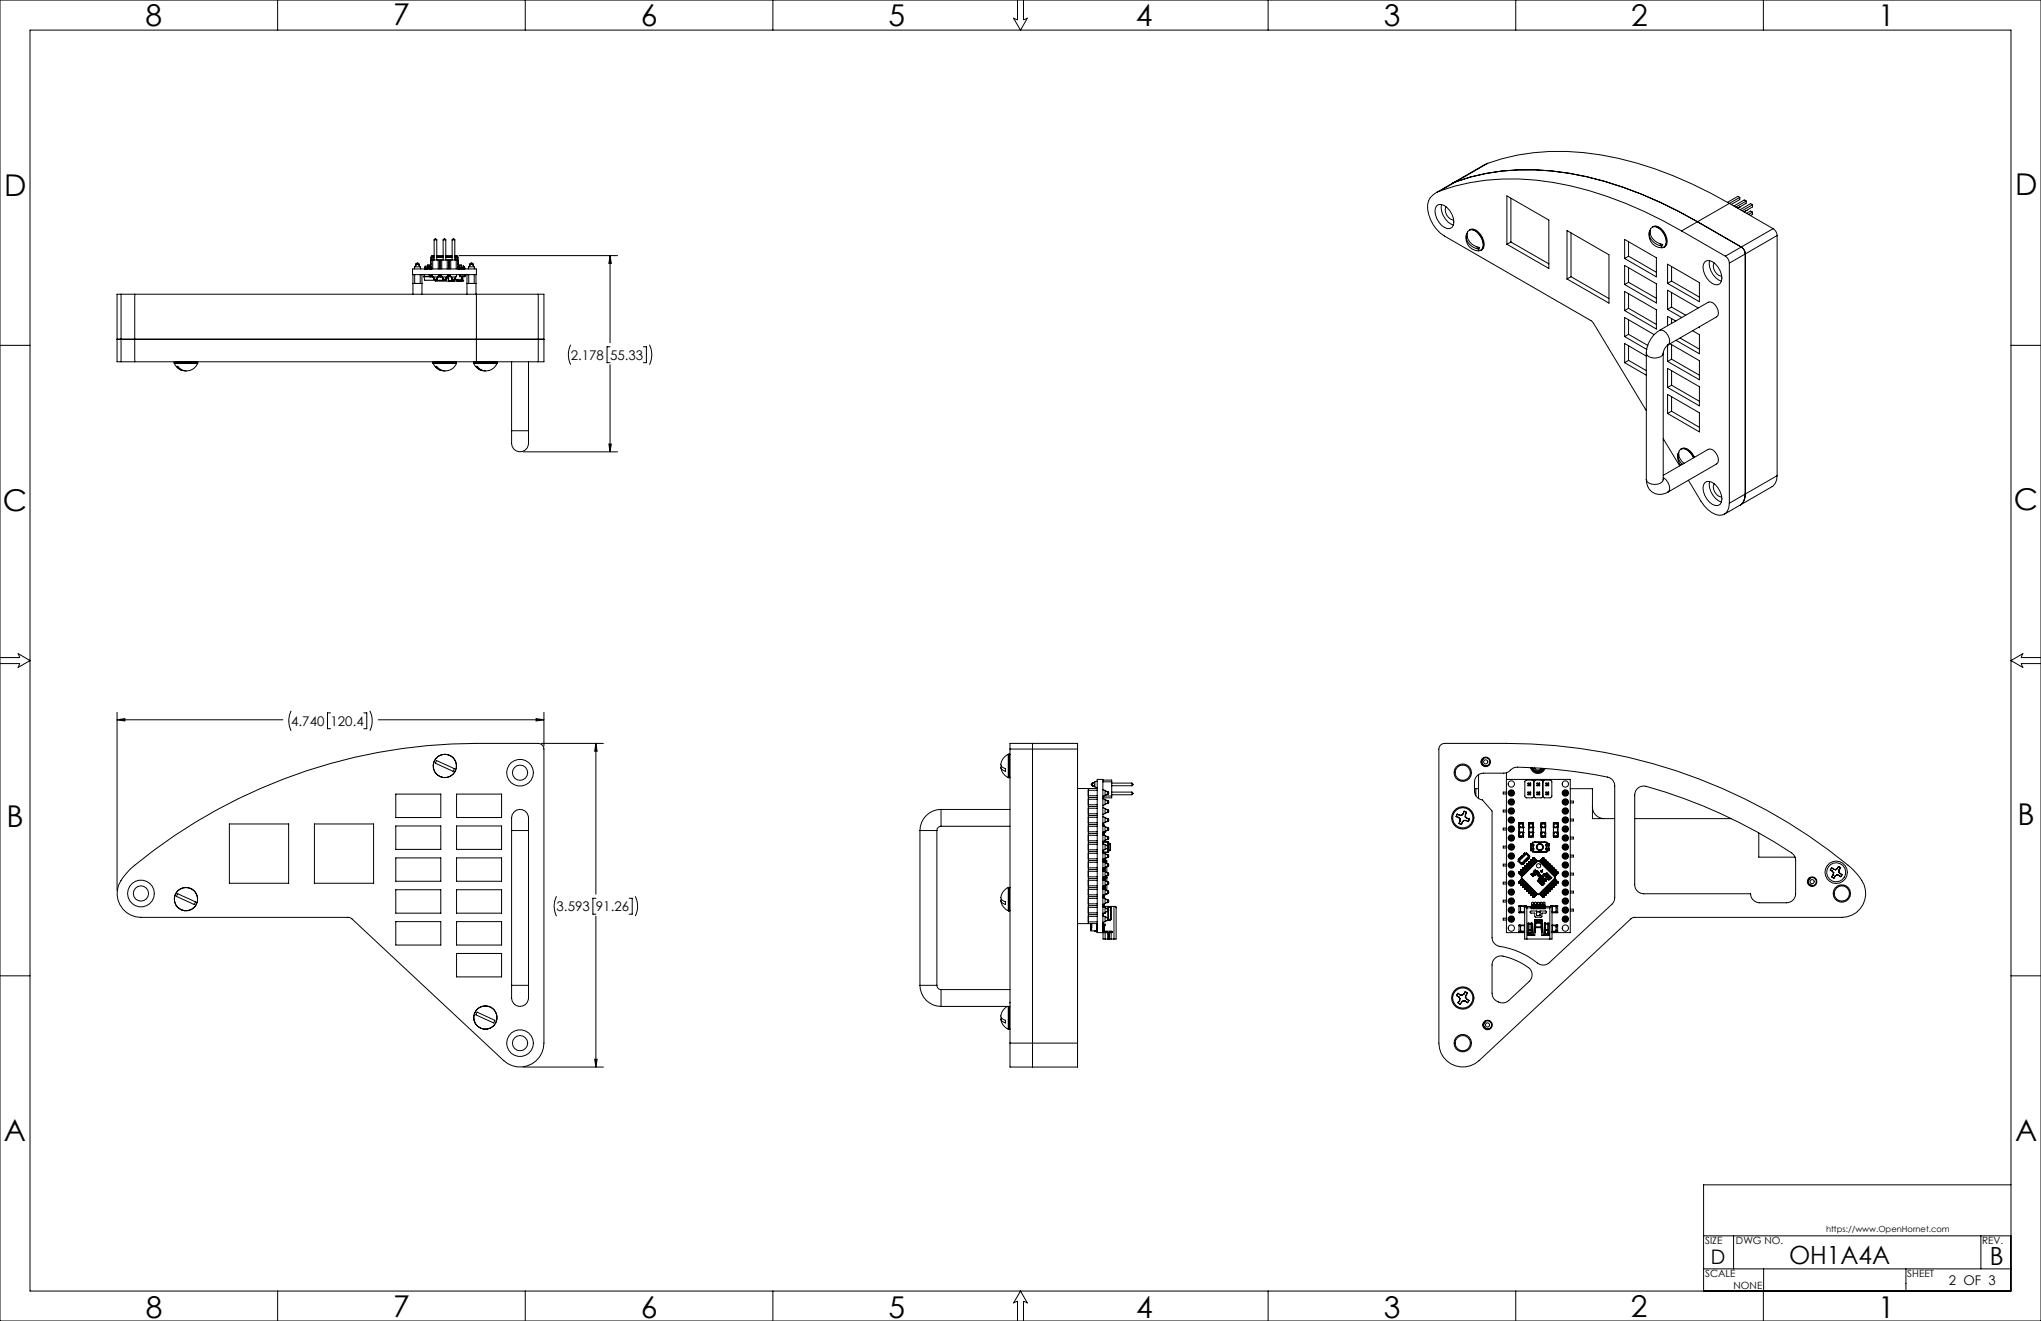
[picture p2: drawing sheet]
<svg xmlns="http://www.w3.org/2000/svg" width="864mm" height="559mm" viewBox="0 0 864 559" stroke-linecap="round" stroke-linejoin="round" font-family="sans-serif">
<defs><g id="words">
<g font-size="12.7">
<text x="61.6" y="10.9">8</text>
<text x="166.4" y="10.6">7</text>
<text x="271.1" y="10.9">6</text>
<text x="375.9" y="10.9">5</text>
<text x="480.7" y="10.9">4</text>
<text x="585.5" y="10.9">3</text>
<text x="690.2" y="11">2</text>
<text x="794.7" y="10.9">1</text>
<text x="1.8" y="83">D</text>
<text x="852.6" y="82.4">D</text>
<text x="852.2" y="215.7">C</text>
<text x="1.1" y="216.3">C</text>
<text x="2.7" y="349.7">B</text>
<text x="853.7" y="349.1">B</text>
<text x="1.6" y="482.7">A</text>
<text x="852.6" y="482.5">A</text>
<text x="61.7" y="557.6">8</text>
<text x="166.4" y="557.2">7</text>
<text x="271.2" y="557.6">6</text>
<text x="376" y="557.6">5</text>
<text x="480.7" y="557.6">4</text>
<text x="585.6" y="557.6">3</text>
<text x="690.1" y="557.2">2</text>
<text x="794.7" y="557.6">1</text>
</g>
<g font-size="10.6">
<text x="757" y="534.8">OH1A4A</text>
<text x="841.9" y="535.3">B</text>
</g>
<text font-size="8.5" x="723.9" y="534.7">D</text>
<g font-size="5.6">
<text x="241.5" y="152.2">2.178</text>
<text x="258.2" y="152.2">55.33</text>
<text x="123.2" y="307">4.740</text>
<text x="139.9" y="307">120.4</text>
<text x="235.5" y="385.5">3.593</text>
<text x="252.2" y="385.5">91.26</text>
<text x="824.6" y="543.6">2 OF 3</text>
</g>
<g font-size="4.2">
<text x="721.5" y="526.2">SIZE</text>
<text x="734.5" y="526.2">DWG NO.</text>
<text x="838.7" y="526.1">REV.</text>
<text x="721.5" y="540.3">SCALE</text>
<text x="733.5" y="545.3">NONE</text>
<text x="807" y="540.3">SHEET</text>
</g>
<text font-size="3.5" x="772.7" y="521.2">https://www.OpenHornet.com</text>
</g></defs>
<g fill="none" stroke="#000" stroke-width=".42">
<path d="M0 0h863.6v558.8h-863.6zM12.7 12.7h838.2v533.4h-838.2zM117.5 0v12.7M222.2 0v12.7M327 0v12.7M430.5 0v8.4l-1.7-.7 3 5 2.9-5-1.6 .7v-8.4M536.6 0v12.7M641.4 0v12.7M746.1 0v12.7M616 76.9l-1.5 .6M616 76.9a97.7 97.7 0 0 1 55.5-2.1 170.2 170.2 0 0 1 46.8 19l18.5 10.7a3.8 3.8 0 0 1 1.7 2.9M616 76.9l-6.7 3.9"/>
<path d="M629.5 69.1a97.3 97.3 0 0 1 55.5-2.1 170.2 170.2 0 0 1 46.7 19M629.5 69.1l-21.7 12.4M629.5 69.1l-13.5 7.8M607.9 87a3.3 3.3 0 0 1 4.5 .9 6.8 6.8 0 0 1 2 8.3 3.3 3.3 0 0 1-4.5-.9 6.9 6.9 0 0 1-2-8.3zM609.3 80.8a7.5 7.5 0 0 0-4.8 10 15.9 15.9 0 0 0 6.7 9l62.3 36 23.1 37.9M609.3 80.8a97.7 97.7 0 0 1 55.5-2.1 170.2 170.2 0 0 1 46.7 19M610 86.5a8 8 0 0 0 5 8.7M611.9 87.5a4 4 0 0 0 3.2 5.5M620.4 99.6l.4-.8a5.8 5.8 0 0 0 5.3 5.9l-.4 .7M620.4 99.6a5.8 5.8 0 0 0 5.3 5.8M620.4 99.6l.4 .3M621.1 97.9a2.58 2.58 0 0 1 3.9 .4 5.8 5.8 0 0 1 1.8 7.4 5.1 5.1 0 0 1-6.3-6.4z"/>
<path d="M621.7 97.3a2.53 2.53 0 0 1 3.7 .7 5.9 5.9 0 0 1 1.8 7.5l-.5 .3a2.96 2.96 0 0 0 .9-3.6 7 7 0 0 0-4.7-5.2zM637.6 82.9l17.8 10.2v20.5l-17.8-10.3zM639.3 83.8v18.6M663 97.5l17.8 10.3v20.4l-17.8-10.2zM664.7 98.5v18.6M697.9 98.2l.4-.7a5.8 5.8 0 0 0 5.2 5.9l-.3 .7M697.9 98.2a5.9 5.9 0 0 0 5.3 5.9M697.9 98.2l.3 .4M698.5 96.6a2.55 2.55 0 0 1 4 .4 5.9 5.9 0 0 1 1.8 7.4 5.1 5.1 0 0 1-6.4-6.4zM699.2 96a2.55 2.55 0 0 1 3.7 .7 7.3 7.3 0 0 1 2.3 6.7l-1.1 1.2a3.1 3.1 0 0 0 .9-3.7 6.9 6.9 0 0 0-4.7-5.2zM711.5 97.7l18.5 10.7M731.7 86l-20.2 11.7"/>
<path d="M731.7 86l18.6 10.7M736.1 87.5h.1M736.1 83.5l-.7-.5-4.4 2.6M736.1 83.5l-4.3 2.5M736.1 83.5v.9l-3.6 2.1M738.9 89.1h.1M738.9 85.1l-.9-.5-4.3 2.5M738.9 85.1l-4.5 2.5M738.9 85.1v.9l-3.6 2.1 .8-.6M741.5 86.6l-.8-.5-4.3 2.6M741.5 86.6v.9l-3.6 2.1 1-.5M741.5 86.6l-4.4 2.5"/>
<path d="M741.5 89.7v1l-.9 .5M741.5 89.7l-.8-.4-1.7 .9M741.5 89.7l-1.7 1M750.3 96.7a3.6 3.6 0 0 1 1.6 2.9M750.3 96.7l-20.3 11.7M751.9 99.6l-13.4 7.8M751.9 99.6v101.6M174.6 113.8h27v2.4h-27zM174.7 119.9h3.8M174.7 116.2v8.3M175.5 116.2v3.7M175.6 112.9l-.3 .9"/>
<path d="M175.6 112.9h2.1M176 111.8l-.4 1.1M176 111.8h.1M176.1 111.7h.3M176.1 111.7l.4-.4 .7 .4M176.1 111.7v.6M176.2 111.5l-.2 .3M176.4 111.8h.5M176.8 111.7h.4M177.1 111.5l.2 .3M177.2 111.8h.1M177.2 111.7v.6"/>
<path d="M177.3 111.8l.4 1.1M177.7 112.9l.3 .9M177.8 116.2v3.7M178.5 116.2v8.3M179.4 116.9h2.6M179.4 117.1h2.6M179.4 116.9v.2M179.4 117.1l.3 1.5h4.4M179.6 116.2l-.2 .7M179.7 113.7h.1M179.8 113.5l-.1 .2M179.8 113.5h.1"/>
<path d="M179.8 113.3h.3M179.8 113.6v.1M179.8 113.6l.1 .1M179.8 113.6h.1M179.9 113.7h.1M179.9 113.7h.7M180 113.5l-.2 .1M180 113.5a.96 .96 0 0 1 1.5 0M180 113.5h1.5M180.6 113.7v.1M180.6 113.7h.3M180.9 113.7v.1"/>
<path d="M180.9 113.7h.8M181.4 116.2h1.5M181.5 113.5l.1 .1M181.6 113.6l.1 .1M181.6 113.6h.1M181.6 113.3v-.7h-1.8v1M181.6 113h.4M181.6 112.6h.8M181.7 113.5h.1M181.7 113.5h.2M181.7 113.3v.3M181.7 113.4h.7h-.3"/>
<path d="M181.7 113.7h.1M181.7 113.7h.3M181.7 113.4h.1M181.8 113.4l-.1 .1M181.9 113.5l.1 .2M181.9 113.5h.1M181.9 112.7l-.3 .1M181.9 116.2l.1 .2M182 113.7h.1M182 113.2l-.1 .1M182 113.2l-.6 .1M182 113.7h.4"/>
<path d="M182 116.4h.1M182 116.5v.1M182 117l1.3 .2M182 116.5h.9M182 116.4v.6M182 116.4h.9M182 113v.2M182 116.5h1M182 117h1.1M182.1 113.4l-.2 .1M182.1 113.4h.1M182.1 113.4l.1 .2"/>
<path d="M182.1 113v.4M182.2 112.9h.2M182.2 113.7h.1M182.2 113.6l-.2 .1M182.2 112.7l-.2 .3M182.2 113.6h.1M182.3 111.5h.1M182.3 110.3h.1M182.4 113.5l-.2 .2M182.4 113.5h.1M182.4 112.9l-.3 .1M182.4 113.5l-.1 .2"/>
<path d="M182.4 112h-1.4l-.1 .6M182.7 108.3l-.4 .7v3M182.7 108.3v1.7M182.8 108.7l.4-.1-.5 .4zM182.9 116.2l.3 1M183.1 110h-.7v3.8M183.1 110h2.3M183.1 110v3.8M183.2 108.1l-.5 .2M183.2 108.1l.1 .6M183.2 108.6h.1M183.2 117.2l.5 .9"/>
<path d="M183.2 117.2h2.1M183.2 108.1h.5M183.2 108.1v.5M183.3 108.7v1.3M183.3 108.7h.4M183.7 118.1l.2 .3M183.7 118.1l1.1 .1M183.7 117.5v.7l.4 .4M183.7 101.5h1.1M183.7 101.5l.4-.5 .7 .5M183.7 101.5v8.5M184.2 118.6l.1 .3h8.1"/>
<path d="M184.4 118.6h3.5M184.8 118.1h.1M184.8 108.1h2.7M184.8 118.2l-.7 .4M184.8 101.5v8.5M184.8 117.5v.7M184.8 108.7h.3M184.9 118.1l-.3 .3M185.1 108.1v.6M185.1 108.6h2.4M185.3 117.2l-.4 .9M185.4 117h1.1"/>
<path d="M185.4 110h.8M185.4 110v3.8M185.6 116.5h.9M185.6 116.2l-.3 1M185.6 116.2h1.1l-.2 .2M185.6 116.4h.9M186.2 110h.7M186.2 110v3.8M186.5 116.4h.1M186.5 116.5v.1M186.5 117l-1.3 .2M186.5 116.4v.6"/>
<path d="M186.5 116.9h.4M186.5 117.1h.5M186.7 116.2l.3 1M186.9 110v3.8M186.9 110h2.3M187 117.2l.5 .9M187 117.2h2.1M187.3 108.6l.2 .3-2.4-.2M187.5 118.1l.2 .3M187.5 118.1l1.1 .1M187.5 101.5v8.5M187.5 117.5v.7l.5 .4 .6-.4"/>
<path d="M187.5 101.5h1.1M187.5 101.5l.5-.5 .6 .5M188.6 118.1h.1M188.6 108.1h2.7M188.6 108.6h2.5M188.6 101.5v8.5M188.6 117.5v.7M188.7 118.1l-.3 .3M188.8 108.6l-.2 .3 2.5-.2M188.9 117.9h.9M189.1 117.3h.7M189.1 117.2l-.4 .9"/>
<path d="M189.1 117.1l-.3 1.5h-.6M189.2 110h.8M189.2 110v3.8M189.3 116.7h.5M189.4 116.2l-.3 1M189.4 116.2l.2 .3M189.5 116.2l.3 .1M189.6 116.5l.2 .1M189.6 116.5h.1M189.7 116.2l.2 .1M189.7 116.9l.1 .2M189.7 116.8v.1"/>
<path d="M189.8 116.3v.3M189.8 116.6h.1M189.8 116.2h.1M189.8 116.2h.2M189.8 118.9h.1M189.8 116.8h-.5l.4 .1M189.8 116.3h.2M189.8 116.3v2.6M189.9 116.2h.1M190 116.2h.1M190 110h.7M190 110v3.8"/>
<path d="M190 116.2l.3 .1M190 116.2l.3 .5M190.3 116.2v.1M190.3 116.3l.1 .3M190.3 116.3h.2M190.3 116.7l.3 .2M190.4 116.6l.2 .3M190.4 116.6l-.1 .1M190.5 116.2l.4 1M190.6 118.9h.1M190.6 116.9l.1 .1M190.7 110h2.3"/>
<path d="M190.7 110v3.8M190.9 117.2l.4 .9M190.9 117.2h2M190.9 118.9h.1M191.1 108.1v.6M191.1 108.7h.2M191.1 118.9h.1M191.2 118.9h.1M191.3 118.1l.2 .3M191.3 117.5v.7l.5 .4 .6-.4M191.3 101.5h1.1M191.3 101.5l.5-.5 .6 .5"/>
<path d="M191.3 101.5v8.5M191.6 118.9h.1M191.8 118.9h-.1M192.4 118.9h.1M192.4 118.4v.5M192.4 118.1h.1M192.4 108.1h.5M192.4 101.5v8.5M192.4 117.5v.7M192.4 108.7h.4M192.5 118.1l-.3 .3M192.8 108.6h.1"/>
<path d="M192.8 108.7v1.3M192.9 117.2l-.4 .9M192.9 108.1v.5M192.9 108.6l.5 .4zM192.9 108.1l-.1 .6M192.9 108.1l.5 .2M193 110h.8v3.8M193 110v3.8M193.2 116.2l-.3 1M193.3 118.9h.1M193.3 118.9h2.5M193.3 118.2v.7"/>
<path d="M193.4 108.3l.5 .7v3M193.4 108.3v1.7M193.8 113.4l.2 .1M193.8 113.5h.2M193.8 111.5h.1M193.8 110.3h.1M193.8 113.3h.9M193.8 113.7h.5M193.8 112.6h2.4M193.8 112h1.3l.2 .6M193.8 112.7h.6M193.9 113.7v.1"/>
<path d="M194 113.5l.3 .2M194 118.9h.1M194.2 108.1h67.1M194.3 116.2h.1M194.3 116.2h.2M194.3 116.2l.2 .1M194.3 113.3v.3M194.4 113.6l-.1 .1M194.4 112.6v.7M194.4 113.6l.7 .1M194.4 113.6h.1M194.5 113.5l-.1 .1"/>
<path d="M194.5 113.5a.96 .96 0 0 1 1.6 0M194.5 116.2h.1M194.5 116.3h.1M194.5 116.9h.1M194.5 116.9l.1 .2M194.5 113.5h1.6M194.5 116.3v.6M194.6 116.2v.1M194.6 116.9v.2M194.6 116.9h2M194.6 116.3h2M194.6 117.1h2"/>
<path d="M194.6 116.3v.6M194.7 118.9h.1M194.8 118.9h.1M195.1 113.7v.1M195.1 113.7h.4M195.1 118.9h.1M195.3 117.1v1.1M195.3 117.2h.1M195.5 113.7v.1M195.5 113.7h.8M195.6 117.1l-.2 .1M195.8 118.9h.1"/>
<path d="M195.8 118.1h-4.5M195.8 117.1v1.8M195.9 113.3h.8v.5M196.1 113.5l.1 .1M196.2 112.6l.1 .1M196.2 113.6h.1M196.2 113.6l.1 .1M196.2 112.6l.1 1M196.2 112.7h.1M196.3 113.6l.1 .1M196.3 113.7h.1M196.3 112.7h.1"/>
<path d="M196.3 113.7l.3 .1M196.3 112.7v.6M196.6 116.2v.1M196.6 116.3h.1M196.6 116.9v.2M196.6 116.9h.1M196.6 116.3v.6M196.7 116.2h.1M196.7 116.2h.2M196.7 116.9l-.1 .2M196.7 116.3v.6M196.8 116.2l-.1 .1"/>
<path d="M196.8 116.2h-.1M196.9 116.2h.1M197.6 116.2v8.3M197.6 119.9h3.8M198.3 116.2v3.7M198.4 112.9l-.2 .9M198.4 112.9h2.2M198.9 111.8l-.5 1.1M198.9 111.8h.1M198.9 111.7h.4M198.9 111.7l.4-.4 .8 .4M198.9 111.7v.6"/>
<path d="M199.1 111.5l-.2 .3M199.2 111.8h.6M199.7 111.7h.4M199.9 111.5l.2 .3M200.1 111.8h.1M200.1 111.7v.6M200.1 111.8l.5 1.1M200.6 112.9l.2 .9M200.7 116.2v3.7M201.4 116.2v8.3M258.1 108.1v36.9M258.1 108.1l.6 3.3h-1.1z"/>
<path d="M624.8 104.4l.9 1M639.3 102.4l16.1 9.2M639.3 102.4l-1.7 .9M664.7 117.1l-1.7 .9M664.7 117.1l16.1 9.2M687.4 101.3l13.5 7.7v8.1l-13.5-7.7zM687.4 112.3l13.5 7.8v8.1l-13.5-7.8zM689.1 108.4l11.8 6.8M689.1 108.4l-1.7 1M689.1 102.2v6.2M689.1 113.2v6.2M689.1 119.4l-1.7 1"/>
<path d="M689.1 119.4l11.8 6.8M702.2 103l1 1.1M705.6 111.8l13.5 7.8v8l-13.5-7.7zM707.3 118.9l-1.7 1M707.3 118.9l11.8 6.8M707.3 112.7v6.2M721.4 110.8a3.3 3.3 0 0 1 4.4 .9 6.9 6.9 0 0 1 2 8.2 3.3 3.3 0 0 1-4.5-.9 6.9 6.9 0 0 1-1.9-8.2zM723.4 110.2a8 8 0 0 0 5 8.7M725.3 111.2a4 4 0 0 0 3.2 5.5M730 108.4a3.8 3.8 0 0 1 1.7 2.9M731.7 111.3v101.6M738.5 107.4v101.6a4.9 4.9 0 0 1-2.1 4.6"/>
<path d="M738.5 107.4l-6.8 3.9M51.2 124.5h5.8M51.2 124.5h-1.7v28.5h1.7M51.2 124.5v28.5M57 124.5h144.6M57 124.5v28.5M201.6 124.5v28.5M201.6 124.5h26.2M227.8 124.5h2.4v28.5h-2.4M227.8 124.5v28.5M687.4 123.3l13.5 7.8v8.1l-13.5-7.8zM689.1 130.4l11.8 6.8"/>
<path d="M689.1 124.3v6.1M689.1 135.3v6.1M689.1 130.4l-1.7 1M702.2 139.8a11.9 11.9 0 0 0-5.6 9.6M702.2 139.8l20.6-12a4.3 4.3 0 0 1 4.1 5.6l-.5 .6-20.7 11.9M702.2 139.8a3.1 3.1 0 0 1 3.5 2 3.1 3.1 0 0 1 0 4.1M705.6 130.9l6 3.4M707.3 123.8v6.1M707.3 134.8v2M707.3 129.9l-1.7 1M707.3 129.9l6 3.4M709 135.8l-3.4-2v4"/>
<path d="M716.2 139.9l2.9 1.7v8l-9.9-5.6M718.6 130.3l-13-7.5v8.1M719.1 138.3v.3l-.4-.1M0 146.1h12.7M49.5 143.5h180.7M51.2 153h5.8M57 153h144.6M73.7 153.6l.1 .2M73.7 153.2h9.9M73.7 153.6h9.9M73.7 153.2v.4M73.8 153.8a5.4 5.4 0 0 0 3.4 2.9"/>
<path d="M73.8 153.8h9.8M73.9 153l-.2 .2M83.5 153l.1 .2M83.6 153.8a5.1 5.1 0 0 1-8.6 1.2h-.3a4.7 4.7 0 0 0 4 1.9M83.6 153.6v.2M83.6 153.2v.4M183.3 153.6v.2M183.3 153.2h9.9M183.3 153.6h9.9M183.3 153.2v.4M183.3 153.8a5.4 5.4 0 0 0 3.5 2.9M183.3 153.8h9.8"/>
<path d="M183.5 153l-.2 .2M193 153l.2 .2M193.1 153.8a5.1 5.1 0 0 1-8.6 1.2h-.3a4.7 4.7 0 0 0 4 1.9M193.2 153.6l-.1 .2M193.2 153.2v.4M200.4 153.6v.2M200.4 153.2h9.9M200.4 153.6h9.9M200.4 153.2v.4M200.4 153.8a5.4 5.4 0 0 0 3.5 2.9M200.4 153.8h9.9M200.6 153l-.2 .2"/>
<path d="M201.6 153h26.2M210.1 153l.2 .2M210.3 153.8a5.1 5.1 0 0 1-8.7 1.2h-.2a4.7 4.7 0 0 0 4 1.9M210.3 153.6v.2M210.3 153.2v.4M216.5 153v29.2M223.6 153v29.2M241.5 145.8a9.2 9.2 0 0 0 0 8.5M258.1 146.7h-1.2v6.7h1.2M258.1 154.3v36.8M272.2 146.7h1.3v6.7h-1.3M274.8 145.8a9.2 9.2 0 0 1 0 8.5"/>
<path d="M687.4 153.4l9.2 5.3M687.4 142.4l9.4 5.4M689.1 146.3v6.1M689.1 152.4l7.5 4.4M689.1 141.4l-1.7 1M689.1 141.4l8.1 4.7M689.1 152.4l-1.7 1M696.6 149.4a3.5 3.5 0 0 0 4.9 1.9l1.2-.4 .8-.7 .3-.8M696.6 149.4v53.5M696.6 150.6l-9.2-5.3v8.1M699.9 141.6l-12.5-7.3v8.1M703.8 149.4v53.5"/>
<path d="M705.6 155.8l13.5 7.8v8.1l-13.5-7.8zM705.6 145.9v7M705.7 145.9a4.9 4.9 0 0 0-1.9 3.5M706.6 145.4l12.5 7.2v8.1l-13.5-7.8M707.3 145.8v6.1M707.3 156.8v6.1M707.3 151.9l-1.7 1M707.3 151.9l11.8 6.8M710.9 143l8.2 4.7M850.9 146.1h12.7M705.6 166.8l13.5 7.8v8.1l-13.5-7.8zM707.3 167.8v6.2"/>
<path d="M707.3 162.9l-1.7 1M707.3 162.9l11.8 6.9M707.3 174l-1.7 .9M707.3 174l11.8 6.8M216.5 182.2v2.1a9.1 9.1 0 0 0 .9 5.7 3.8 3.8 0 0 0 4.7 .4 3.8 3.8 0 0 0 1.5-4.4v-3.8M216.5 182.2h7.1M221.3 191.1h40M257.6 187.8h1.1l-.6 3.3zM703.8 185.6l6.9 11.5M710 192.2l.4-.7a5.2 5.2 0 0 0 2.1 4.5M710 192.2a4.6 4.6 0 0 0 1.8 4.2M710 192.2l.4 .3"/>
<path d="M716.6 193.7a5.3 5.3 0 0 0-5.2-3.8 4.8 4.8 0 0 0-.3 6.9M717 193.4a5.3 5.3 0 0 0-5.2-3.7l-.5 .2a2.8 2.8 0 0 1 3.4 .9l2 2.8M696.6 202.9a5.8 5.8 0 0 0 2.9 5.5 5.8 5.8 0 0 0 6.2-.2M696.6 202.9a4.3 4.3 0 0 0 6.9 .8l.3-.8M703.8 202.9v.1M703.8 201.1l19-11a3.1 3.1 0 0 1 3.6 2 3.1 3.1 0 0 1 0 4.2l-20.7 11.9M703.8 202a5.2 5.2 0 0 1 2.5 5.5l-.6 .7M714.4 203.2l5.3 8.8a12 12 0 0 0 7.7 6 3.8 3.8 0 0 0 4.1-3.3l.2-1.8M721.4 204.2a3.3 3.3 0 0 1 4.4 .9 6.9 6.9 0 0 1 2 8.3 3.3 3.3 0 0 1-4.5-1 6.9 6.9 0 0 1-1.9-8.2zM723.4 203.7a8 8 0 0 0 5 8.6M725.3 204.6a4 4 0 0 0 3.2 5.5M736.4 213.6l-6.7 3.9"/>
<path d="M751.9 201.2a5 5 0 0 1-2.1 4.6l-13.4 7.8M751.9 201.2l-20.2 11.7M0 278.2h8.3l-.7-1.7 5.1 2.9-5.1 3 .7-1.7h-8.3M863.6 278.2h-8.4l.8-1.7-5.1 2.9 5.1 3-.8-1.7h8.4M49.5 301.3v75.4M49.5 304.5h70.2M49.5 304.5l3.3-.5v1zM123.2 300.7a9.6 9.6 0 0 0 0 8.4M139.8 301.6h-1.2v6.7h1.2M153.9 301.6h1.3v6.7h-1.3M156.5 300.7a9.6 9.6 0 0 1 0 8.4M160.1 304.5h70.1"/>
<path d="M226.8 304l3.4 .5-3.4 .5zM229 314.5h26.3M230.2 301.3v14.3M252.1 314.5v63.8M252.1 314.5l.6 3.3h-1.1zM426.6 319.1a4.8 4.8 0 0 0-3 4.8l1.8 1.3v1.1a1.72 1.72 0 0 1-1.7-2.3M426.6 319.1v9.8M426.8 319.1h-.2M426.8 319.1v9.9M426.8 319.1h.4M427.2 319.1l.2 .2M427.2 319.1v9.9"/>
<path d="M427.4 316.9v-2.4h28.5v2.4M427.4 316.9h28.5M427.4 316.9v124.4M436.9 314.5v136.9M455.9 316.9v124.4M609.5 315.2l1.3-.7a491.8 491.8 0 0 1 47.4 .9 226.7 226.7 0 0 1 126.2 52.8l1.4 1.6a10.6 10.6 0 0 1-2.2 17.3l-2.1 .7-2.2 .3h-87.8l-.9 .2-64.8 60.4a10.1 10.1 0 0 1-10.9 1.8 10.1 10.1 0 0 1-6.1-9.2v-124.4zM167.5 335.9h19v9.9h-19zM184.7 321.7l7.5 3.5-.4 .9-7.6-3.2zM193.2 335.9h19v9.9h-19zM423.5 324.7a5.5 5.5 0 0 0 3.1 4.2M426.6 328.9l.2 .1M426.8 329h.4"/>
<path d="M427.4 328.8l-.2 .2M455.9 333.6h8.4M460.5 333.6v57.1M460.5 338.1h3.8M460.5 337.4h3.8M460.5 336.6h3.8M460.5 334.3h3.8M462 332.2l.2 .3M462.2 332.4h.7M462.2 331.3v.3M462.2 332.1v.3M462.2 331.3h.7"/>
<path d="M462.2 331.3l-.4 .4 .4 .7M462.2 332.5l1 .3M462.2 331.2l-.2 .3M462.2 332.4v.1M462.2 331.6v.5M462.2 331.2v.1M463.2 332.8l1.1 .4M463.2 330.8l-1 .4M463.2 330.8v2M464.3 330.5l-1.1 .3M466.7 334.1l.9 .3M466.7 337.9l.9 .3"/>
<path d="M466.7 330h3.7v.7M466.7 330.7h3.7M467.1 336.7h3.3M467.6 336.5l-.9 .3M467.6 334.4l1 .4M467.6 338.2l1 .4M467.6 334.4v2.1M467.6 338.2v2.1M468.1 334.9h.6M468.1 336h.6M468.1 338.7h.6M468.1 339.8h.6"/>
<path d="M468.6 336.1l-1 .4M468.6 339.9l-1 .4M468.6 334.8l.3 .2M468.6 338.6l.3 .2M468.6 335.2v.5M468.6 334.8v.1M468.6 339v.5M468.6 338.6v.1M468.6 336v.1M468.6 339.8v.1M468.7 334.9l.4 .3-.4 .8M468.7 338.7l.4 .4-.4 .7"/>
<path d="M468.7 334.9v.3M468.7 335.7v.3M468.7 338.7v.4M468.7 339.5v.3M468.9 335.9l-.3 .2M468.9 339.7l-.3 .2M470.4 336.7v.8h-3.7M470.4 330.7v6M470.4 332.4h8.5M470.4 331.3h8.5M470.4 336.2h8.5M470.4 335.1h8.5"/>
<path d="M478.9 331.3v1.1M478.9 335.1v1.1M478.9 331.3l.5 .4-.5 .7M478.9 335.1l.5 .4-.5 .7M625 328.2l2-1.1h9.3l1.5-.4 1-.6a4 4 0 0 1 3.2-1.6 189.8 189.8 0 0 1 39.4 4.7l1.3 1.4 .5 1.9-.2 48.4-1 1.6-26.4 24.7a3.8 3.8 0 0 1-5 .2 34.8 34.8 0 0 0-16.7-7.2l-1.2-.7-.9-1-.5-1.9v-53.5l-4.1-4.8a3.8 3.8 0 0 1-3.3-3.7l.1-4.5zM625.6 327.7v10M625.6 333.6h-1.1v3M627.8 321a1.55 1.55 0 0 0-.7 2 1.55 1.55 0 0 0 1.9 .9l-.8-.2M637.4 326.9v67.6h7.7M637.4 329.7h27v64.8h-7.7M637.4 335.1h-1.3v.7h1.3M638.9 339.8h.9"/>
<path d="M638.9 338.7v.8M638.9 338.7h.9M638.9 336h.9M638.9 334.9v.8M638.9 334.9h.9M638.9 334.9l.4 .3M638.9 335.7v.3M638.9 339.5v.3M638.9 338.7l.4 .4M639.3 335.2h.4M639.3 335.6h.4M639.3 339.4h.4"/>
<path d="M639.3 339.1h.4M639.3 335.2v.4M639.3 339.1v.3M639.3 335.6l-.4 .4M639.3 339.4l-.4 .4M639.7 335.6l.3 .4M639.7 335.2v.4M639.7 339.1v.3M639.7 339.4l.3 .4M639.7 334.9h.3M639.7 336h.3M639.7 338.7h.3"/>
<path d="M639.7 339.8h.3M640 338.7v.8M640 334.9v.8M640 334.9l-.3 .3M640 335.7v.3M640 339.5v.3M640 338.7l-.3 .4M646.5 332.4h1.2M646.5 331.3h1.2M646.5 336.2h1.2M646.5 335.1h1.2M646.5 331.3v1.1"/>
<path d="M646.5 335.1v1.1M646.5 331.3l.5 .4M646.5 335.1l.5 .4M647 331.7v.2M647 335.5v.2M647 331.9h.2M647 335.7l-.5 .5M647 331.7h.2M647 335.7h.2M647 335.5h.2M647 331.9l-.5 .5M647.2 331.9l.5 .5"/>
<path d="M647.2 335.7l.5 .5M647.2 331.7v.2M647.2 335.5v.2M647.6 324.7a3.2 3.2 0 0 0 2.9 2.5 3.2 3.2 0 0 0 3.3-2.1M647.7 331.3v1.1M647.7 335.1v1.1M647.7 335.1l-.5 .4M647.7 331.3l-.5 .4M648.1 324.7a2.75 2.75 0 0 0 2.5 2 2.75 2.75 0 0 0 2.7-1.7M648.6 324.9a2.18 2.18 0 0 0 3.8 .3M649 330.7l.6-.7h2.6l.6 .7M649 336.7l.2 .6 .5 .2 2.7-.1 .4-.7"/>
<path d="M649 330.7l-.6-.7h-2.6l-.5 .3-.1 6.6 .7 .6h2.4l.5-.2 .2-.6M649 330.7v6M649.2 324.8a1.71 1.71 0 0 0 3 .2M650.3 332.4h1.2M650.3 331.3h1.2M650.3 336.2h1.2M650.3 335.1h1.2M650.3 331.3v1.1M650.3 335.1v1.1M650.3 331.3l.5 .4M650.3 335.1l.5 .4M650.8 331.7v.2"/>
<path d="M650.8 335.5v.2M650.8 331.9h.2M650.8 331.9l-.5 .5M650.8 331.7h.2M650.8 335.7h.2M650.8 335.7l-.5 .5M650.8 335.5h.2M651 331.7v.2M651 335.5v.2M651 331.9l.5 .5M651 335.7l.5 .5M651.5 331.3v1.1"/>
<path d="M651.5 335.1v1.1M651.5 331.3l-.5 .4M651.5 335.1l-.5 .4M652.8 330.7l.6-.7h2.6l.5 .3 .1 6.6-.7 .6h-2.3l-.6-.2-.2-.6M652.8 330.7v6M653 325.3a2.53 2.53 0 0 1-2.6 1.3 2.53 2.53 0 0 1-2.1-1.9l.5 1 .9 .7M654.2 332.4h1.1M654.2 331.3h1.1M654.2 336.2h1.1M654.2 335.1h1.1M654.2 335.1l.4 .4M654.2 331.3v1.1"/>
<path d="M654.2 335.1v1.1M654.2 331.3l.4 .4M654.6 331.7v.2M654.6 335.5v.2M654.6 331.9h.2M654.6 331.7h.2M654.6 335.7h.2M654.6 331.9l-.4 .5M654.6 335.5h.2M654.6 335.7l-.4 .5M654.8 335.7l.5 .5M654.8 331.7v.2"/>
<path d="M654.8 335.5v.2M654.8 331.9l.5 .5M655.3 331.3v1.1M655.3 335.1v1.1M655.3 331.3l-.5 .4M655.3 335.1l-.5 .4M661.8 339.8h.8M661.8 338.7v.8M661.8 338.7h.8M661.8 336h.8M661.8 334.9v.8M661.8 334.9h.8"/>
<path d="M661.8 334.9l.4 .3M661.8 335.7v.3M661.8 339.5v.3M661.8 338.7l.4 .4M662.2 335.2h.3M662.2 335.6l-.4 .4M662.2 335.6h.3M662.2 339.4l-.4 .4M662.2 339.4h.3M662.2 335.2v.4M662.2 339.1v.3M662.2 339.1h.3"/>
<path d="M662.5 335.6l.4 .4M662.5 335.2v.4M662.5 339.1v.3M662.5 339.4l.4 .4M662.6 334.9h.3M662.6 336h.3M662.6 338.7h.3M662.6 339.8h.3M662.9 338.7v.8M662.9 334.9v.8M662.9 335.7v.3M662.9 339.5v.3"/>
<path d="M662.9 334.9l-.4 .3M662.9 338.7l-.4 .4M664.4 333.6h9.4v12.7h9.4M664.4 338.9h1.4v.8h-1.4M692.6 333.9a3.7 3.7 0 0 1 3.9-1.3 213.7 213.7 0 0 1 62.3 28.8l.7 1.2 .3 1.4v14.1a3.9 3.9 0 0 1-3.8 3.8h-11.5a3.9 3.9 0 0 1-3.8-3.8h-45.2a3.9 3.9 0 0 1-3.8-3.8v-38l.4-1.7zM97 348.5h25.1v25.1h-25.1zM133 348.5h25.1v25.1h-25.1zM167.5 349.4h19v9.9h-19zM193.2 349.4h19v9.9h-19zM216.5 351.3v-2a9 9 0 0 1 .9-5.7 3.8 3.8 0 0 1 4.7-.5 3.8 3.8 0 0 1 1.5 4.4v3.8M216.5 351.3h7.1M216.5 351.3v65.5"/>
<path d="M223.6 351.3v65.5M389.3 351.3h7.1M389.3 351.3v65.5M396.4 351.3v65.5M398.2 349.5a1.81 1.81 0 0 0-1.8 1.8M398.2 342.4a8.9 8.9 0 0 0-8.9 8.9M398.2 342.4v7.1M398.2 342.4h29.2M398.2 349.5h29.2M460.5 349.5h3.8M460.5 357.2h3.8M460.5 356.4h3.8"/>
<path d="M460.5 352.6h3.8M460.5 359.5h3.8M460.5 348.8h3.8M460.5 348.1h3.8M460.5 345.7h3.8M460.5 351.9h3.8M460.5 355.7h3.8M460.5 353.3h3.8M460.5 345h3.8M460.5 344.2h3.8M460.5 341.9h3.8M460.5 341.2h3.8"/>
<path d="M460.5 340.4h3.8M466.7 345.5l.9 .3M466.7 341.7l.9 .3M466.7 349.4l.9 .2M466.7 353.2l.9 .2M466.7 357l.9 .2M466.7 349h.1M466.7 352.1h.1M466.7 353.1h.1M466.7 348.5h.1M466.7 356.8h.1M466.7 359.9h.1"/>
<path d="M466.7 356.2h2.1M466.7 356.8v.2zM466.7 348.5v-.3l.2 .3M466.7 359.7v.2zM466.7 348.5l.1 .5M466.8 349v.4M466.8 353.1v.1M466.8 352.6v.5M466.9 348.5l.4 1M466.9 348.5v.9M466.9 352.6v.6M466.9 356.1l-.2 .1"/>
<path d="M466.9 356.1v.1M466.9 356.1h1.9M467.1 352v.6h-.3l-.1-.5M467.6 340.3l-.9 .3M467.6 347.9l-.9 .3M467.6 344.1l-.9 .3M467.6 351.8l-.9 .2M467.6 355.6l-.9 .2M467.6 359.4l-.9 .3M467.6 342l1 .4M467.6 345.8l1 .5M467.6 349.6l1 .5"/>
<path d="M467.6 353.4l1 .5M467.6 357.2l1 .5M467.6 345.8v2.1M467.6 342v2.1M467.6 349.6v2.2M467.6 353.4v2.2M467.6 357.2v2.2M467.9 351.6v.4l-.8 .1 .1 1.1M468.1 358.9h1M468.1 351.3h.6M468.1 350.1h.6M468.1 347.5h.6"/>
<path d="M468.1 346.3h.6M468.1 353.9h.6M468.1 355.1h.6M468.1 342.5h.6M468.1 343.6h.6M468.6 343.7l-1 .4M468.6 347.5l-1 .4M468.6 351.3l-1 .5M468.6 355.1l-1 .5M468.6 359l-1 .4M468.6 346.3l.3 .2M468.6 342.4l.3 .3"/>
<path d="M468.6 350.1l.3 .2M468.6 353.9l.3 .2M468.6 357.7l.3 .2M468.6 342.8v.6M468.6 342.4v.1M468.6 346.6v.6M468.6 346.3h.1M468.6 350.4v.6M468.6 350.1h.1M468.6 354.2v.6M468.6 353.9h.1M468.6 358v.6"/>
<path d="M468.6 357.7v.1M468.6 343.6v.1M468.6 347.5h.1M468.6 351.3h.1M468.6 355.1h.1M468.6 358.9v.1M468.7 342.5l.4 .4-.4 .7M468.7 346.3l.4 .4-.4 .8M468.7 350.1l.4 .4-.4 .8M468.7 353.9l.4 .4-.4 .8M468.7 342.5v.4M468.7 343.3v.3"/>
<path d="M468.7 346.3v.4M468.7 347.1v.4M468.7 350.1v.4M468.7 350.9v.4M468.7 353.9v.4M468.7 354.7v.4M468.7 358.1v-.3l.4 .3M468.8 357.7h.3M468.8 356.1l.3 .3M468.8 357.1h.3M468.8 356.1v1.7M468.8 358.8v1.8"/>
<path d="M468.8 356.4h.3M468.8 357.7l-.7 .1M468.8 359.5h.3M468.9 347.3l-.3 .2M468.9 343.5l-.3 .2M468.9 351.1l-.3 .2M468.9 354.9l-.3 .2M468.9 358.7l-.3 .3M469.1 359.7h.6M469.1 357h.6M469.1 356.4v3.9M469.1 358.5l-.4 .4v-.4"/>
<path d="M469.7 357v2.7M616.1 345.4l1 .5M616.1 345.4h.1M616.2 345.4l1 .4M616.5 344.4l-.4 1M616.5 344.4l1.1 .4M616.5 344.4l.1 .1M616.6 344.5l-.4 .9M616.6 344.5l1 .4M617.1 345.9l.6 .6M617.2 345.8l-.1 .1M617.2 345.8l.7 .6"/>
<path d="M617.3 348.3l1.1 .5M617.4 348.3l1 .4M617.4 348.3h-.1M617.6 344.8h.9M617.6 344.8v.1M617.6 344.9h.9M617.7 346.5v.8M617.7 347.3l-.4 1M617.7 347.3h.2M617.9 347.3l-.5 1M617.9 346.4l-.2 .1M617.9 346.4v.9"/>
<path d="M618.4 348.7v.1M618.5 344.8v.1M618.7 347.7h.1M618.7 347.7l-.3 1M618.8 347.7l-.4 1.1M619.1 344.2l-.6 .6M619.1 344.2h.1M619.1 344.2l-.6 .7M619.4 347v.1M619.4 347h.9M619.4 347l-.7 .7M619.4 347.1l-.6 .6"/>
<path d="M619.4 347.1h.9M619.4 343.3l1.1 .4M619.4 343.3l-.3 .9M619.5 343.1l1 .5M619.5 343.1l-.4 1.1M619.5 343.1l-.1 .2M619.9 345.5l.7 .7M620 344.6h.1M620 344.6l-.1 .9M620.1 345.5l.6 .6M620.1 344.6v.9M620.1 345.5h-.2"/>
<path d="M620.3 347.1l1 .5M620.3 347v.1M620.3 347l.9 .5M620.5 343.7l-.5 .9M620.5 343.6l-.4 1M620.5 343.6v.1M620.6 346.2l1 .3M620.7 346.1l1 .4M620.7 346.1l-.1 .1M621.2 347.5l.1 .1M621.6 346.5l-.4 1M621.6 346.5h.1"/>
<path d="M621.7 346.5l-.4 1.1M637.4 342.7h-1.3v.8h1.3M637.4 350.3h-1.3v.8h1.3M637.4 357.9h-1.3v.8h1.3M638.9 347.5h.9M638.9 346.3v.9M638.9 346.3h.9M638.9 358.9h.9M638.9 357.8v.8M638.9 357.8h.9M638.9 343.6h.9M638.9 342.5v.9"/>
<path d="M638.9 342.5h.9M638.9 355.1h.9M638.9 353.9v.9M638.9 353.9h.9M638.9 351.3h.9M638.9 350.1v.9M638.9 350.1h.9M638.9 343.3v.3M638.9 347.1v.4M638.9 350.9v.4M638.9 354.7v.4M638.9 358.5v.4"/>
<path d="M638.9 357.8l.4 .3M638.9 350.1l.4 .4M638.9 353.9l.4 .4M638.9 346.3l.4 .4M638.9 342.5l.4 .4M639.3 358.5l-.4 .4M639.3 343.3h.4M639.3 354.7h.4M639.3 350.9h.4M639.3 354.3h.4M639.3 350.5h.4M639.3 342.9h.4"/>
<path d="M639.3 346.7h.4M639.3 358.5h.4M639.3 358.1h.4M639.3 347.1h.4M639.3 342.9v.4M639.3 346.7v.4M639.3 350.5v.4M639.3 354.3v.4M639.3 358.1v.4M639.3 350.9l-.4 .4M639.3 343.3l-.4 .3M639.3 347.1l-.4 .4"/>
<path d="M639.3 354.7l-.4 .4M639.7 358.5l.3 .4M639.7 354.7l.3 .4M639.7 350.9l.3 .4M639.7 343.3l.3 .3M639.7 342.9v.4M639.7 346.7v.4M639.7 350.5v.4M639.7 354.3v.4M639.7 358.1v.4M639.7 347.1l.3 .4M639.7 358.9h.3"/>
<path d="M639.7 357.8h.3M639.7 351.3h.3M639.7 350.1h.3M639.7 347.5h.3M639.7 346.3h.3M639.7 353.9h.3M639.7 355.1h.3M639.7 342.5h.3M639.7 343.6h.3M640 346.3v.9M640 357.8v.8M640 342.5v.9"/>
<path d="M640 353.9v.9M640 350.1v.9M640 343.3v.3M640 347.1v.4M640 350.9v.4M640 354.7v.4M640 358.5v.4M640 350.1l-.3 .4M640 342.5l-.3 .4M640 357.8l-.3 .3M640 346.3l-.3 .4M640 353.9l-.3 .4"/>
<path d="M642.7 349v1M642.7 349h.1M642.7 353.1h.1M642.7 348.5h.1M642.7 353.6h.1M642.7 348.1h2M642.7 348.1v.9M642.7 353.1v.9M642.7 354h2M642.7 348.1l.1 .1M642.7 350h.1M642.7 352.1h.1"/>
<path d="M642.7 352.1v1M642.8 349v.5M642.8 353.1v.5M642.8 350.2h1.8M642.8 352.6v.5M642.8 352h1.8M642.8 348.5v.5M642.8 353.6l.7 .3M642.8 348.2h.1M642.8 353.9h.1M642.8 353.9h.7M642.8 348.2h.7"/>
<path d="M642.8 348.2v.3M642.8 353.6v.3M642.8 353.9l-.1 .1M642.9 349.5a.8 .8 0 0 1 .8-1 .8 .8 0 0 1 .8 1M642.9 352.6a.8 .8 0 0 0 .8 1 .8 .8 0 0 0 .8-1M643.5 348.2l-.7 .3M643.5 348.2h.4M643.5 353.9h.4M643.5 348.1v.1M643.5 353.9v.1M643.9 348.2l.6 .3M643.9 348.1v.1"/>
<path d="M643.9 353.9v.1M643.9 353.9h.6M643.9 348.2h.6M644.5 348.5l.1 .5M644.5 353.6l-.6 .3M644.5 353.6h.2M644.5 348.5h.2M644.5 348.2v.3M644.5 353.6v.3M644.5 353.9l.2 .1M644.6 353.1l-.1 .5M644.6 349h.1"/>
<path d="M644.6 349v.5M644.6 350h-1.8v2.1h1.8M644.6 352.6v.5M644.6 349.5h-.3a.61 .61 0 0 1-.6 .5 .61 .61 0 0 1-.6-.5h-.4v3.1h.4a.61 .61 0 0 1 .6-.5 .61 .61 0 0 1 .6 .5h.3M644.6 352.1h.1M644.6 352.1l.1 1M644.6 350h.1M644.6 349.5v3.1M644.7 353.1h-.1M644.7 349l-.1 1M644.7 348.1v.9M644.7 353.1v.9"/>
<path d="M644.7 348.1l-.2 .1M646.8 349l.1 1M646.8 349h.1M646.8 353.1h.1M646.8 348.5h.2M646.8 353.6h.2M646.8 348.1h2M646.8 348.1v.9M646.8 353.1v.9M646.8 354h2M646.8 348.1l.2 .1M646.9 349.5h.3a.61 .61 0 0 0 .6 .5 .61 .61 0 0 0 .6-.5h.4v3.1h-.4a.61 .61 0 0 0-.6-.5 .61 .61 0 0 0-.6 .5h-.3"/>
<path d="M646.9 350h.1M646.9 352.1h.1M646.9 352.1l-.1 1M646.9 349.5v3.1M646.9 350.2h1.8M646.9 350h1.8v2.1h-1.8M646.9 352.6v.5M646.9 352h1.8M646.9 349v.5M646.9 353.1l.1 .5M647 348.5l-.1 .5M647 353.6l.6 .3"/>
<path d="M647 348.2h.1M647 353.9h.1M647 353.9h.6M647 348.2v.3M647 353.6v.3M647 348.2h.6M647 353.9l-.2 .1M647 349.5a.8 .8 0 0 1 .8-1 .8 .8 0 0 1 .8 1M647 352.6a.8 .8 0 0 0 .8 1 .8 .8 0 0 0 .8-1M647.6 348.2l-.6 .3M647.6 348.2h.4M647.6 353.9h.4"/>
<path d="M647.6 348.1v.1M647.6 353.9v.1M647.7 357.6h.3M647.7 359.1h.3M648 357.6h.5M648 359.1h.5M648 359.1v.1M648 357.6v1.5M648 357.4l1-.3-.1 .6M648 359.2l-.3 .1 .6 .6M648 348.2l.7 .3M648 348.1v.1"/>
<path d="M648 353.9v.1M648 353.9h.7M648 357.4v.2M648 348.2h.7M648.3 356.8l-.6 .5 .3 .1M648.5 358.9h.4M648.5 357.7h.4M648.5 358.9h.1M648.5 357.7h.1M648.5 356.4h6M648.5 356.8h-.8v3.1h.8M648.7 348.5v.5"/>
<path d="M648.7 353.6l-.7 .3M648.7 353.6h.1M648.7 348.5h.1M648.7 348.2v.3M648.7 353.6v.3M648.7 353.9l.1 .1M648.7 353.1v.5M648.7 349h.1M648.7 349v.5M648.7 352.6v.5M648.8 352.1h.1M648.8 352.1v1"/>
<path d="M648.8 350h.1M648.8 353.1h-.1M648.8 349v1M648.8 348.1v.9M648.8 353.1v.9M648.8 348.1l-.1 .1M648.9 358.9l.1 .6-1-.3M648.9 357.7v1.2M649.5 356.4v-.3h4.2v.3M649.5 356.2h-1v4.2h1M652.1 349v1M652.1 349h.1"/>
<path d="M652.1 353.1h.1M652.1 348.5h.1M652.1 353.6h.1M652.1 348.1h1.9M652.1 354h1.9M652.1 348.1v.9M652.1 353.1v.9M652.1 348.1l.1 .1M652.1 349.5h.4a.61 .61 0 0 0 .5 .5 .61 .61 0 0 0 .6-.5h.4M652.1 352.6h.4a.61 .61 0 0 1 .5-.5 .61 .61 0 0 1 .6 .5h.4M652.1 350h.1M652.1 352.1h.1"/>
<path d="M652.1 352.1v1M652.1 349.5v3.6M652.1 349v.5M652.1 353.1l.1 .5M652.1 352.1h1.9v1M652.1 350.2h1.8M652.1 352h1.8M652.2 348.5l-.1 .5M652.2 353.6l.7 .3M652.2 348.2h.1M652.2 353.9h.1M652.2 353.9h.7"/>
<path d="M652.2 348.2h.7M652.2 348.2v.3M652.2 353.6v.3M652.2 353.9l-.1 .1M652.3 349.5a.79 .79 0 0 1 .7-1 .79 .79 0 0 1 .8 1M652.3 352.6a.79 .79 0 0 0 .7 1 .79 .79 0 0 0 .8-1M652.9 348.2l-.7 .3M652.9 348.2h.3M652.9 353.9h.3M652.9 348.1v.1M652.9 353.9v.1M653.2 348.2l.7 .3"/>
<path d="M653.2 348.1v.1M653.2 353.9v.1M653.2 353.9h.7M653.2 348.2h.7M653.7 356.2h.8v4.2h-.8M653.9 348.5v.5M653.9 353.6l-.7 .3M653.9 353.6h.1M653.9 348.5h.1M653.9 348.2v.3M653.9 353.6v.3M653.9 353.9l.1 .1"/>
<path d="M653.9 353.1v.5M653.9 349h.1M653.9 349v4.1M654 353.1h-.1M654 349v1h-1.9M654 348.1v.9M654 353.1v.9M654 348.1l-.1 .1M654.2 357.7h.3M654.2 358.9h.3M654.2 358.9l-.1 .6 1-.3M654.2 357.7v1.2"/>
<path d="M654.5 357.7h.1M654.5 358.9h.1M654.5 359.1h.6M654.5 357.6h.6M654.5 356.8h1v3.1h-1M654.8 356.8l.7 .5-.4 .1M655.1 357.4l-1-.3 .1 .6M655.1 357.4v.2M655.1 359.2l.4 .1-.7 .6M655.1 359.1h.4M655.1 357.6h.4M655.1 359.1v.1"/>
<path d="M655.1 357.6v1.5M657.3 349v1h1.9v-1M657.3 349h.1M657.3 353.1v-1h1.9v1M657.3 353.1h.1M657.3 348.5h.1M657.3 353.6h.1M657.3 348.1h1.9M657.3 354h1.9M657.3 348.1v.9M657.3 353.1v.9M657.3 348.1l.1 .1"/>
<path d="M657.3 349.5h.3a.61 .61 0 0 0 .6 .5 .61 .61 0 0 0 .6-.5h.4M657.3 352.6h.3a.61 .61 0 0 1 .6-.5 .61 .61 0 0 1 .6 .5h.4M657.3 349.5v3.6M657.3 349v.5M657.3 353.1l.1 .5M657.3 350.2h1.8M657.3 352h1.8M657.4 348.5l-.1 .5M657.4 353.6l.6 .3M657.4 348.2h.1M657.4 353.9h.1M657.4 353.9h.6"/>
<path d="M657.4 348.2h.6M657.4 348.2v.3M657.4 353.6v.3M657.4 353.9l-.1 .1M657.5 349.5a.79 .79 0 0 1 .7-1 .79 .79 0 0 1 .8 1M657.5 352.6a.79 .79 0 0 0 .7 1 .79 .79 0 0 0 .8-1M658 348.2l-.6 .3M658 348.2h.4M658 353.9h.4M658 348.1v.1M658 353.9v.1M658.4 348.2l.7 .3"/>
<path d="M658.4 348.1v.1M658.4 353.9v.1M658.4 353.9h.7M658.4 348.2h.7M659.1 348.5v.5M659.1 353.6l-.7 .3M659.1 353.6h.1M659.1 348.5h.1M659.1 348.2h.1M659.1 353.9h.1M659.1 348.2v.3M659.1 353.6v.3"/>
<path d="M659.1 353.9l.1 .1M659.1 353.1v.5M659.1 349h.1M659.1 349v4.1M659.2 353.1h-.1M659.2 348.1v.9M659.2 353.1v.9M659.2 348.1l-.1 .1M661.8 347.5h.8M661.8 346.3v.9M661.8 346.3h.8M661.8 343.6h.8"/>
<path d="M661.8 342.5v.9M661.8 342.5h.8M661.8 358.9h.8M661.8 357.8v.8M661.8 357.8h.8M661.8 355.1h.8M661.8 353.9v.9M661.8 353.9h.8M661.8 351.3h.8M661.8 350.1v.9M661.8 350.1h.8M661.8 353.9l.4 .4"/>
<path d="M661.8 350.1l.4 .4M661.8 342.5l.4 .4M661.8 343.3v.3M661.8 347.1v.4M661.8 350.9v.4M661.8 354.7v.4M661.8 358.5v.4M661.8 346.3l.4 .4M661.8 357.8l.4 .3M662.2 358.5l-.4 .4M662.2 343.3l-.4 .3M662.2 343.3h.3"/>
<path d="M662.2 354.7l-.4 .4M662.2 354.7h.3M662.2 350.9l-.4 .4M662.2 350.9h.3M662.2 342.9v.4M662.2 346.7v.4M662.2 350.5v.4M662.2 354.3v.4M662.2 358.1v.4M662.2 354.3h.3M662.2 350.5h.3M662.2 342.9h.3"/>
<path d="M662.2 346.7h.3M662.2 358.5h.3M662.2 358.1h.3M662.2 347.1l-.4 .4M662.2 347.1h.3M662.5 358.5l.4 .4M662.5 342.9v.4M662.5 346.7v.4M662.5 350.5v.4M662.5 354.3v.4M662.5 358.1v.4M662.5 343.3l.4 .3"/>
<path d="M662.5 354.7l.4 .4M662.5 350.9l.4 .4M662.5 347.1l.4 .4M662.6 358.9h.3M662.6 357.8h.3M662.6 351.3h.3M662.6 350.1h.3M662.6 347.5h.3M662.6 346.3h.3M662.6 353.9h.3M662.6 355.1h.3M662.6 342.5h.3"/>
<path d="M662.6 343.6h.3M662.9 346.3v.9M662.9 342.5v.9M662.9 357.8v.8M662.9 353.9v.9M662.9 350.1v.9M662.9 343.3v.3M662.9 347.1v.4M662.9 350.9v.4M662.9 354.7v.4M662.9 358.5v.4M662.9 353.9l-.4 .4"/>
<path d="M662.9 342.5l-.4 .4M662.9 350.1l-.4 .4M662.9 346.3l-.4 .4M662.9 357.8l-.4 .3M664.4 346.5h1.4v.8h-1.4M664.4 354.1h1.4v.8h-1.4M673.8 341.3a4.9 4.9 0 0 0 4.9 5M691.7 346.3h40.8M744.2 352.4v10.2h15.3M54.6 368.2a227.3 227.3 0 0 1 147-53.7h26.2a2.41 2.41 0 0 1 2.4 2.4v124.4a10.1 10.1 0 0 1-6.1 9.2 10.1 10.1 0 0 1-11-1.8l-64.7-60.4-.9-.2h-87.8a10.2 10.2 0 0 1-9.4-6.4 10.2 10.2 0 0 1 2.2-11zM75.2 378.1l7.5 3.4-.4 1-7.6-3.3zM167.5 362.9h19v9.9h-19z"/>
<path d="M167.5 376.4h19v9.9h-19zM193.2 362.9h19v9.9h-19zM193.2 376.4h19v9.9h-19zM235.5 379.1a9.5 9.5 0 0 0 0 8.5M252.1 380h-1.2v6.7h1.2M266.2 380h1.3v6.7h-1.3M268.8 379.1a9.5 9.5 0 0 1 0 8.5M426.6 375.4a4.8 4.8 0 0 0-3 4.9l1.8 1.2v1.1a1.72 1.72 0 0 1-1.7-2.3M426.6 375.4v9.9M426.8 375.4h-.2M426.8 375.4v9.9M426.8 375.4h.4"/>
<path d="M427.2 375.4l.2 .2M427.2 375.4v9.9M460.5 375.5h3.8M460.5 378.5h3.8M460.5 376.2h3.8M460.5 364.8h3.8M460.5 364h3.8M460.5 367.1h3.8M460.5 374.7h3.8M460.5 372.4h3.8M460.5 379.3h3.8M460.5 371.7h3.8"/>
<path d="M460.5 363.3h3.8M460.5 368.6h3.8M460.5 367.8h3.8M460.5 370.9h3.8M460.5 360.2h3.8M460.5 361h3.8M466.7 364.6l.9 .2M466.7 360.8l.9 .2M466.7 368.4l.9 .3M466.7 372.2l.9 .3M466.7 376l.9 .3M466.7 379.8l.9 .3"/>
<path d="M466.7 360.4h2.1M466.7 360.7l.4 .1M466.7 364.3h1M466.7 363.9h.1M466.7 363.5h.1M466.7 360.4l.2 .2M466.7 367.9l.2 .2M466.7 367.9h.1M466.7 371.9h.1M466.7 371.9l.2 .2M466.7 375.4h.1M466.7 378.8h.1"/>
<path d="M466.7 379.6h.1M466.7 372h.1M466.7 372l.1 .1M466.7 368.1v.3M466.7 368.1h.1M466.7 368.1l.2 .1M466.7 368l.2 .1M466.7 368h.1M466.7 367.9v.1M466.7 371.9v.1M466.7 367.7h.1M466.7 367.3v.4"/>
<path d="M466.7 375.2h.1M466.7 374.9v.3M466.7 367.7l.1 .2M466.7 375.3h.1M466.7 375.3v.1M466.7 375.6v.4M466.7 375.6h.1M466.7 375.6l.2 .1M466.7 378.7v.1M466.7 379v.4M466.7 379l.2 .1M466.7 379h.1"/>
<path d="M466.7 379.4h.1M466.7 372l.2 .1M466.7 363.5v.4M466.7 367.7v.4M466.7 371.9v.3M466.7 375.2v.4M466.7 378.8v.2M466.7 379.4v.2M466.8 372.1h.2M466.8 375.4l-.1 .2M466.8 375.4l.2 .1M466.8 378.8l-.1 .2"/>
<path d="M466.8 378.8l.2 .1M466.8 367.3h.1M466.8 367.9h.1M466.8 372.1v.1M466.8 375.4h.1M466.9 372.1h.1M466.9 368.1v.1M466.9 375.2l-.2 .2M466.9 367.2v.2M466.9 379.5l-.2 .1M466.9 368.2v.2M466.9 368.1l.1 .2"/>
<path d="M466.9 371.1h.1M466.9 367.3v.3M466.9 367.6l-.2 .1M466.9 374.9v.2M466.9 375.1l-.2 .1M466.9 367.6h.1M466.9 375.2l-.2 .1M466.9 374.9h.1M466.9 367.6l.1 .2M466.9 375.2h.1M466.9 375.7v.3M466.9 379.1v.2"/>
<path d="M466.9 379.3l-.2 .1M466.9 379.1h.1M466.9 379.4l-.2 .2M466.9 379.4v.1M466.9 367.3l.1 .2M466.9 376h-.1M466.9 367.3h.1M466.9 371.1v.9M466.9 375.1v.1M466.9 375.7h.1M466.9 376h.1M466.9 379.3v.1"/>
<path d="M466.9 371.4h1.4M466.9 371.1h1.4M466.9 363.6h.1M466.9 375.9v.1M466.9 379.3h.1M466.9 363.6l-.2 .3M466.9 360.4v.2M466.9 360.6h1.9M467 368.3h.1M467 367.8h.1M467 367.8l-.2 .1M467 375l-.1 .2"/>
<path d="M467 375h.1M467 367.4h.1M467 375.5l-.1 .2M467 375.5h.1M467 375.8h.1M467 378.9l-.1 .2M467 378.9h.1M467 379.2l-.1 .2M467 379.3h.1M467 375.8l-.1 .2M467 367.2v1.2M467 372.1v.2"/>
<path d="M467 374.9v1.2M467 378.7v.6M467 368.3v.1M467 367.4v1M467 378.9v-.2v.6M467 367.8l.5 .1-.1 .6M467 374.9v.1M467 368.4h.1M467 374.9v.3M467 375.2v.6M467 374.9v.6M467 374.9h.1"/>
<path d="M467.1 363.4v1.2M467.1 364.1h.6M467.1 368.1l-.1 .3M467.1 367.3v.4M467.1 375.2h-.1M467.1 375.6v.4M467.1 368.1v.4M467.1 372.3h.1M467.1 374.8v.4M467.1 368.1l.3 .1M467.1 367.7h.3M467.1 367.3h.3"/>
<path d="M467.3 368.5h.1M467.4 378.5h.1M467.4 368.2l.3 .6-.3-.3M467.4 367.7l.3 .2M467.4 367.3l.3 .2-.2 .6M467.4 372.2v.2M467.4 374.8l.1 .6M467.4 375.6l.1 .6M467.4 372.2l-.3 .1M467.4 374.8h-.1M467.4 375.6h-.3M467.5 370.9v1.1"/>
<path d="M467.5 372l-.5 .1M467.5 371.8l.1 .7M467.5 367v.1M467.5 375.4l-.5 .1M467.5 375.2l.2 .6-.6 .2M467.5 376.2h.1M467.5 376l.2 .2M467.5 367.1l-.1 .6M467.6 367l-.9 .3M467.6 363.2l-.9 .3M467.6 370.8l-.9 .3M467.6 374.6l-.9 .3"/>
<path d="M467.6 378.4l-.9 .3M467.6 361l1 .5M467.6 364.8l1 .5M467.6 368.7l1 .4M467.6 372.5l1 .4M467.6 376.3l1 .4M467.6 364.8v2.2M467.6 361v2.2M467.6 368.7v2.1M467.6 372.5v2.1M467.6 376.3v2.1M467.6 366.9l.1 .2"/>
<path d="M467.6 361.1h.1M467.6 378.4h.1M467.7 364.1v.2M467.7 361.1h.1M467.7 363.1v1M467.7 364.3v.6M467.7 372l-.3 .2M467.7 374.5h.1M467.7 374.5l-.3 .3M467.7 374.5v.5l-.6 .2M467.7 375.4l-.3 .2M467.7 378.3l-.3 .2"/>
<path d="M467.7 366.9l-.2 .4M467.7 366.9v1.9M467.7 370.7v1.9M467.7 374.5v1.9M467.7 378.3v.1M467.9 364l.4 .2v1M467.9 363v2M468.1 365.4h.6M468.1 366.5h.6M468.1 373h.6M468.1 374.1h.6M468.1 369.2h.6"/>
<path d="M468.1 370.3h.6M468.1 377.9h.6M468.1 376.8h.6M468.1 362.7h.6M468.1 361.6h.6M468.3 366.6v2.4M468.3 370.5v2.4M468.3 374.3v2.4M468.3 378.1l-.6 .3M468.6 362.8l-1 .4M468.6 366.6l-1 .4M468.6 370.4l-1 .4"/>
<path d="M468.6 374.2l-1 .4M468.6 378l-1 .4M468.6 361.5l.3 .2M468.6 365.3l.3 .2M468.6 369.1l.3 .2M468.6 372.9l.3 .2M468.6 376.7l.3 .2M468.6 361.8v.6M468.6 361.5v.1M468.6 365.7v.5M468.6 365.3v.1M468.6 369.5v.5"/>
<path d="M468.6 369.1v.1M468.6 373.3v.5M468.6 372.9v.1M468.6 377.1v.5M468.6 376.7v.1M468.6 362.7v.1M468.6 366.5v.1M468.6 370.3v.1M468.6 374.1v.1M468.6 377.9v.1M468.7 361.6l.4 .3-.4 .8M468.7 365.4l.4 .3-.4 .8"/>
<path d="M468.7 369.2l.4 .3-.4 .8M468.7 373l.4 .3-.4 .8M468.7 376.8l.4 .4-.4 .7M468.7 361.6v.3M468.7 362.3v.4M468.7 365.4v.3M468.7 366.1v.4M468.7 369.2v.3M468.7 370v.3M468.7 373v.3M468.7 373.8v.3M468.7 376.8v.4"/>
<path d="M468.7 377.6v.3M468.8 360.3h.3M468.9 362.5l-.3 .3M468.9 366.4l-.3 .2M468.9 370.2l-.3 .2M468.9 374l-.3 .2M468.9 377.8l-.3 .2M469.1 360.3l-.3 .3M637.4 365.5h-1.3v.8h1.3M637.4 373.2h-1.3v.7h1.3M638.9 366.5h.9M638.9 365.4v.8"/>
<path d="M638.9 365.4h.9M638.9 370.3h.9M638.9 369.2v.8M638.9 369.2h.9M638.9 377.9h.9M638.9 376.8v.8M638.9 376.8h.9M638.9 362.7h.9M638.9 361.6v.8M638.9 361.6h.9M638.9 374.1h.9M638.9 373v.8"/>
<path d="M638.9 373h.9M638.9 361.6l.4 .3M638.9 362.3v.4M638.9 366.1v.4M638.9 370v.3M638.9 373.8v.3M638.9 377.6v.3M638.9 365.4l.4 .3M638.9 373l.4 .3M638.9 376.8l.4 .4M638.9 369.2l.4 .3M639.3 369.9h.4"/>
<path d="M639.3 373.7h.4M639.3 373.3h.4M639.3 377.2h.4M639.3 362.3l-.4 .4M639.3 366.1l-.4 .4M639.3 377.5l-.4 .4M639.3 373.7l-.4 .4M639.3 366.1h.4M639.3 377.5h.4M639.3 365.7h.4M639.3 362.3h.4M639.3 369.5h.4"/>
<path d="M639.3 361.9h.4M639.3 369.9l-.4 .4M639.3 361.9v.4M639.3 365.7v.4M639.3 369.5v.4M639.3 373.3v.4M639.3 377.2v.3M639.7 362.3l.3 .4M639.7 366.1l.3 .4M639.7 361.9v.4M639.7 365.7v.4M639.7 369.5v.4"/>
<path d="M639.7 373.3v.4M639.7 377.2v.3M639.7 373.7l.3 .4M639.7 377.5l.3 .4M639.7 369.9l.3 .4M639.7 365.4h.3M639.7 366.5h.3M639.7 373h.3M639.7 374.1h.3M639.7 369.2h.3M639.7 370.3h.3M639.7 377.9h.3"/>
<path d="M639.7 376.8h.3M639.7 362.7h.3M639.7 361.6h.3M640 365.4v.8M640 369.2v.8M640 376.8v.8M640 361.6v.8M640 373v.8M640 362.3v.4M640 366.1v.4M640 370v.3M640 373.8v.3"/>
<path d="M640 377.6v.3M640 361.6l-.3 .3M640 373l-.3 .3M640 365.4l-.3 .3M640 376.8l-.3 .4M640 369.2l-.3 .3M642.6 369.4l.2 .2M642.6 373.1l.1 .1M642.6 373.1v.4M642.6 368.9l.1 .1M642.6 368.9v.5M642.6 373.5l.1 .1"/>
<path d="M642.6 369.4h.1M642.6 373.1h.1M642.7 363.2v.7l-.3-.4 .6-.6 .3 .3zM642.7 369.3l-.1 .1M642.7 369.3l.2 .2M642.7 369v.3M642.7 368.8h.4M642.7 368.8l.1 .1M642.7 373.2v.2M642.7 373.4l-.1 .1M642.7 373.6h.4M642.7 369.3h.1"/>
<path d="M642.7 373.2h.1M642.7 373.2l.3 .3M642.7 368.8l-.1 .1M642.7 373.4l.1 .1M642.7 364.1l.1 .1M642.7 364.1v.2M642.7 364.3l1 1M642.8 368.9h.2M642.8 373.5h.2M642.8 373.5l-.1 .1M642.8 368.9l-.1 .1M642.8 364.2l-.1 .1"/>
<path d="M642.8 372.9l-.2 .2M642.8 372.9l.1 .1M642.8 364.2l1 1M642.8 369.6l.7 .7M642.9 369.5l-.1 .1M642.9 369.5h.1M642.9 373h.1M642.9 369.5l.7 .7M642.9 373l.3 .3M642.9 373l-.2 .2M643 373.5l.1 .1M643 368.9l.2 .2"/>
<path d="M643 368.9h.1M643 368.9l-.3 .4M643 373.5h.1M643.1 363.4l-.2 .2M643.1 368.8l-.1 .1M643.1 368.8l.3 .3M643.1 368.8h.1M643.1 373.6h.1M643.2 373.3l-.2 .2M643.3 373.3l.1 .1M643.3 373.3h.1M643.3 369.1h.1"/>
<path d="M643.3 369.1l.7 .8M643.3 369.1l-.4 .4M643.4 373.4l-.3 .2M643.4 369.1h-.1M643.4 369.1l.7 .7M643.4 368.5l.3 .3M643.4 373.9l.1 .1M643.4 368.1l.1 .1M643.4 368.5h.1M643.4 368.1v.4M643.4 373.9l.1 .2M643.4 373.9v.5"/>
<path d="M643.4 374.4l.1 .1M643.4 373.9h.1M643.5 370.3l.1 .1M643.5 370.3h.2M643.5 372.1h.2M643.5 368.4l-.1 .1M643.5 368.4l.2 .2M643.5 368.4h.1M643.5 368.2v.2M643.5 368h.5M643.5 368l.1 .1M643.5 374.5h.5"/>
<path d="M643.5 374.3l-.1 .1M643.5 374.1v.2M643.5 372.1l-.7 .8M643.5 374l.4 .3M643.5 368l-.1 .1M643.5 374.3l.1 .1M643.5 374v.1M643.6 372.3l.3 .4M643.6 372.3l.4 .3M643.6 370.2l.3 .3M643.6 372.2l-.7 .8M643.6 372l-.1 .1"/>
<path d="M643.6 370.4l.1 .1M643.6 368.1h.3M643.6 374.4l-.1 .1M643.6 374.4h.3M643.6 368.1l-.1 .1M643.7 373.7l-.3 .2M643.7 373.7v.1M643.7 368.8l.7 .7M643.7 365.3h.2M643.7 368.7v.1M643.7 368.7h.1M643.7 373.8h.1"/>
<path d="M643.7 371.4l7 7M643.7 371l.2 .1M643.7 371v.4M643.7 368.7l.8 .7M643.7 373.8l.4 .4M643.7 362.2v.6l-.3-.3 .7-.7 .3 .4zM643.7 373.8l-.2 .2M643.7 372h-.1M643.7 370.5h.2M643.7 370.4h-.1M643.7 370.5h.1M643.8 365.2l.1 .1"/>
<path d="M643.8 365.2l-.1 .1M643.9 372l-.3 .2M643.9 374.3l.1 .1M643.9 368.1l.2 .2M643.9 368.1h.1M643.9 374.4l.1 .1M643.9 371.4l6.9 6.9M643.9 371.1v.3M643.9 374.3v.1M643.9 371.4h-.2M643.9 370.5l.1 .2M643.9 372l.3 .4"/>
<path d="M643.9 368.1l-.4 .3M643.9 371.9l-.2 .1M643.9 372.7l-.6 .6M644 369.8l-.4 .4M644 372.6l-.1 .1M644 368l-.1 .1M644 368l.2 .2M644 368h.1M644 374.4v.1M644 369.9l.2 .2M644 372.6h.1M644 369.9l-.4 .3"/>
<path d="M644 371.8l-.1 .2M644.1 372.5v.1M644.1 369.8v.2M644.1 369.8l.1 .1M644.1 374.2l-.2 .1M644.1 372.6l-.7 .8M644.1 374.2h.1M644.1 368.3h.1M644.1 372.5h.1M644.1 368.3l.7 .7M644.1 368.3l-.4 .4M644.1 372.4l.1 .1"/>
<path d="M644.2 362.4l-.2 .2M644.2 372.5l-.1 .1M644.2 369.9v.1M644.2 372.4l-.2 .2M644.2 374.2l-.2 .2M644.2 368.2l-.1 .1M644.2 370.1l.2 .2M644.2 370.1l-.3 .4M644.2 368.2l.7 .7M644.2 372.5h.1M644.2 370l.1 .1M644.3 367.7l.2 .2"/>
<path d="M644.3 374.8l.1 .1M644.3 372.3l-.1 .2M644.3 367.2l.1 .1M644.3 367.2v.5M644.3 374.8v.4M644.3 367.7h.1M644.3 375.2l.1 .1M644.3 374.8h.1M644.4 369.5l.1 .1M644.4 369.5h.1M644.4 373h.1M644.4 367.6l-.1 .1"/>
<path d="M644.4 367.6l.2 .2M644.4 367.1h.4M644.4 367.1l.1 .1M644.4 375.3h.4M644.4 367.3v.3M644.4 374.9v.2M644.4 367.6h.1M644.4 375.1l-.1 .1M644.4 373l-.7 .7M644.4 374.9l.3 .3M644.4 367.1l-.1 .1M644.4 375.1l.1 .1"/>
<path d="M644.4 374.9h.1M644.4 373.1l.3 .5M644.4 373.1l.4 .4M644.4 372.1l-.2 .3M644.5 369.4l.2 .2M644.5 373.1l-.8 .7M644.5 373.1l.3 .3M644.5 372.9l-.1 .1M644.5 369.6h.1M644.5 367.2h.2M644.5 375.2l-.1 .1M644.5 375.2h.2"/>
<path d="M644.5 367.2l-.1 .1M644.5 374.5l-.2 .3M644.5 374.5l.1 .1M644.5 367.9l.7 .7M644.6 367.8l-.1 .1M644.6 367.8h.1M644.6 374.6h.1M644.6 367.8l.7 .7M644.6 374.6l.3 .4M644.6 364.9l-.2 .2M644.6 374.7l-.2 .2M644.6 372.8l-.1 .1"/>
<path d="M644.6 369.6l.1 .1M644.7 372.8l-.2 .3M644.7 375.2l.1 .1M644.7 367.2l.2 .3M644.7 367.2h.1M644.7 369.6l.2 .2M644.7 372.8l.4 .4M644.7 367.2l-.3 .4M644.7 375.2h.1M644.7 372.8h-.1M644.7 373.6l-.6 .6M644.8 364.7l.3 .3-.6 .7-.3-.4a.45 .45 0 0 0 .6 0 .45 .45 0 0 0 0-.6z"/>
<path d="M644.8 361.1v.6l-.3-.3 .6-.6 .3 .3zM644.8 373.5l-.1 .1M644.8 369l-.4 .4M644.8 367.1l-.1 .1M644.8 367.1l.3 .3M644.8 367.1h.1M644.8 375.3h.1M644.8 369l.3 .3M644.8 369l-.3 .4M644.8 373.4v.1M644.9 372.6l-.2 .2M644.9 373.3v.2"/>
<path d="M644.9 368.9v.2M644.9 368.9l.1 .1M644.9 375l-.2 .2M644.9 373.5l-.7 .7M644.9 375l.2 .1M644.9 375h.1M644.9 367.4h.1M644.9 373.3l.1 .1M644.9 367.4l.8 .8M644.9 367.4l-.3 .4M645 373.3h.1M645 373.4l-.1 .1"/>
<path d="M645 369l.1 .1M645.1 373.2l-.3 .2M645.1 375.1l-.3 .2M645.1 367.4h-.2M645.1 369.3l.2 .2M645.1 369.3l-.4 .3M645.1 367.4l.7 .7M645.1 373.3l-.1 .1M645.1 369.1v.2M645.1 366.8l.3 .3M645.1 375.6l.1 .1M645.1 366.4v.4"/>
<path d="M645.1 366.4l.1 .1M645.1 366.8h.1M645.1 373.2v.1M645.1 375.6v.5M645.1 375.6h.1M645.1 376.1l.1 .1M645.2 361.3l-.2 .2M645.2 368.6l.1 .1M645.2 368.6h.2M645.2 373.8h.2M645.2 366.7l-.1 .1M645.2 366.7l.2 .2"/>
<path d="M645.2 366.3h.5M645.2 366.3l.1 .1M645.2 366.7h.1M645.2 366.5v.2M645.2 376.2h.5M645.2 375.7v.3M645.2 376l-.1 .1M645.2 373.8l-.7 .7M645.2 375.7l.3 .3M645.2 366.3l-.1 .1M645.2 376l.1 .1M645.2 375.7h.1"/>
<path d="M645.3 373.9l.3 .5M645.3 373l-.2 .2M645.3 368.5l.2 .3M645.3 373.9l-.7 .7M645.3 373.9l.4 .4M645.3 373.7l-.1 .1M645.3 368.7l.1 .1M645.3 366.4h.2M645.3 376.1l-.1 .1M645.3 376.1h.2M645.3 366.4l-.1 .1M645.4 375.4l-.3 .2"/>
<path d="M645.4 375.4v.1M645.4 367.1l.7 .7M645.4 367v.1M645.4 367h.1M645.4 375.5h.1M645.4 367l.7 .7M645.4 375.5l.4 .3M645.4 375.5l-.2 .2M645.4 373.7h-.1M645.4 368.8h.2M645.5 373.7l-.2 .2M645.5 376l.2 .1"/>
<path d="M645.5 366.4l.3 .2M645.5 366.4h.1M645.5 376.1l.2 .1M645.5 368.8l.2 .2M645.5 373.7l.4 .4M645.5 366.4l-.3 .3M645.5 376v.1M645.6 373.6l-.2 .1M645.6 374.4l-.7 .6M645.7 363.9l-.3 .2M645.7 368.1l-.4 .4M645.7 366.3l-.2 .1"/>
<path d="M645.7 366.3l.2 .2M645.7 366.3h.1M645.7 376.1v.1M645.7 368.2l.2 .2M645.7 374.3l-.6 .8M645.7 368.2l-.4 .3M645.7 361.1l.1 .1M645.7 361.1h.2M645.7 361.1l-3 3M645.7 373.5l-.2 .2M645.8 374.2l.1 .1M645.8 368.1v.1"/>
<path d="M645.8 368.1l.1 .1M645.8 375.8l-.3 .2M645.8 375.8l.1 .1M645.8 375.8h.1M645.8 366.6h.1M645.8 366.6l.7 .7M645.8 366.6l-.4 .4M645.8 374.1l.1 .1M645.8 361.2l-3 3M645.8 361.2l1 1M645.9 363.6l.3 .4-.7 .6-.3-.3a.45 .45 0 0 0 .7 0 .45 .45 0 0 0 0-.7zM645.9 368.2v.1"/>
<path d="M645.9 360.7l1.4 1.5-3.6 3.6-1.4-1.5zM645.9 374.1l-.2 .2M645.9 375.9l-.2 .2M645.9 366.5l-.1 .1M645.9 368.4l-.4 .4M645.9 368.4l.2 .2M645.9 366.5l.7 .7M645.9 361.1l-.1 .1M645.9 374.2v.1M645.9 368.3l.1 .1M645.9 361.1l1 1M646 366l.2 .2"/>
<path d="M646 376.5l.1 .1M646 376.5v.4M646 376.5h.1M646 365.5l.1 .2M646 366h.1M646 365.5v.5M646 374l-.1 .2M646 376.9l.1 .1M646.1 367.8l.1 .1M646.1 367.8h.1M646.1 374.7h.1M646.1 365.9l-.1 .1"/>
<path d="M646.1 365.9l.2 .2M646.1 365.4h.4M646.1 365.4l.1 .1M646.1 377h.4M646.1 376.6v.2M646.1 376.6h.1M646.1 376.8l-.1 .1M646.1 365.9h.1M646.1 365.7v.2M646.1 374.7l-.7 .7M646.1 376.6l.3 .3M646.1 365.4l-.1 .1"/>
<path d="M646.1 376.8l.1 .1M646.1 374.8l.3 .4M646.1 374.8l.4 .4M646.1 373.8l-.2 .3M646.1 367.7l.3 .2M646.1 374.8l-.7 .7M646.1 374.8l.4 .3M646.2 374.6l-.1 .1M646.2 367.9h.1M646.2 365.5h.2M646.2 376.9l-.1 .1M646.2 376.9h.2"/>
<path d="M646.2 365.5l-.1 .2M646.2 376.2l-.2 .3M646.2 376.2l.1 .1M646.2 366.2l.7 .7M646.3 366.1l-.1 .1M646.3 366.1h.1M646.3 376.3h.1M646.3 366.1l.7 .8M646.3 376.3l.3 .4M646.3 376.4l-.2 .2M646.3 374.5l-.1 .1M646.3 367.9l.1 .1"/>
<path d="M646.4 374.5l-.3 .3M646.4 376.9l.1 .1M646.4 365.5l.2 .3M646.4 376.9h.1M646.4 365.5h.1M646.4 367.9l.2 .2M646.4 374.5l.3 .4M646.4 365.5l-.3 .4M646.4 374.5h-.1M646.4 375.2l-.6 .6M646.5 375.2h-.1M646.5 367.3l-.4 .4"/>
<path d="M646.5 365.4l-.1 .1M646.5 365.4l.2 .3M646.5 377h.1M646.5 365.4h.1M646.5 367.3l.2 .3M646.5 375.1v.1M646.6 374.3l-.2 .2M646.6 376.7h.1M646.6 375v.2M646.6 367.2v.2M646.6 367.2l.1 .1M646.6 376.7l-.2 .2"/>
<path d="M646.6 375.2l-.7 .7M646.6 376.7l.1 .1M646.6 365.7h.1M646.6 365.7l.8 .8M646.6 365.7l-.3 .4M646.7 375v.1M646.7 375h.1M646.7 362.8l-.2 .2M646.7 375.1l-.1 .1M646.7 367.3l.1 .2M646.7 374.9l-.2 .2M646.7 376.8l-.2 .2"/>
<path d="M646.7 365.7h-.1M646.7 365.7l.8 .7M646.7 367.6l-.3 .3M646.7 367.6l.3 .1M646.8 362.2l.1 .1M646.8 375l-.1 .1M646.8 367.5v.1M646.8 362.2l-3 3M646.8 365.1l.3 .2M646.8 377.3l.1 .1M646.8 364.7v.4M646.8 364.7l.1 .1"/>
<path d="M646.8 365.1h.1M646.8 377.3v.5M646.8 374.9v.1M646.8 377.3h.1M646.8 377.8l.1 .1M646.9 362.1l-.1 .1M646.9 362.1v.2M646.9 362.3l-3 3M646.9 362.6l.3 .3-.6 .6-.3-.3a.45 .45 0 0 0 .6 0 .45 .45 0 0 0 0-.6zM646.9 375.7l.4 .3zM646.9 366.9l.1 .1M646.9 366.9h.2"/>
<path d="M646.9 375.5h.2M646.9 365l-.1 .1M646.9 365l.2 .2M646.9 364.6h.4M646.9 364.6l.1 .1M646.9 364.8v.2M646.9 365h.1M646.9 377.9h.4M646.9 377.4v.2M646.9 377.4h.1M646.9 377.6l-.1 .2M646.9 375.5l-.7 .7"/>
<path d="M646.9 377.4l.3 .4M646.9 364.6l-.1 .1M646.9 377.6l.1 .2M647 374.7l-.3 .2M647 366.9l.2 .2M647 375.6l.4 .4M647 375.6l-.7 .7M647 375.4l-.1 .1M647 367l.1 .1M647 364.7h.2M647 377.8l-.1 .1M647 377.8h.2"/>
<path d="M647 364.7l-.1 .1M647.1 377.1l-.3 .2M647.1 377.1v.1M647.1 365.3h.1M647.1 377.2h.1M647.1 365.3l.7 .7M647.1 377.2l.4 .3M647.1 365.2v.1M647.1 377.2l-.2 .2M647.1 375.4h-.1M647.1 367.1h.2M647.2 375.4l-.2 .2"/>
<path d="M647.2 377.8l.1 .1M647.2 364.7l.3 .2M647.2 364.7h.1M647.2 377.8h.1M647.2 367.1l.3 .2M647.2 375.4l.4 .3M647.2 364.7l-.3 .3M647.3 375.3l-.2 .1M647.3 366.4l-.3 .4M647.3 364.6l-.1 .1M647.3 364.6l.3 .2M647.3 364.6h.1"/>
<path d="M647.3 377.9h.1M647.4 366.5l.2 .2M647.4 376l-.8 .7M647.4 366.5l-.4 .4M647.5 377.5v.1M647.5 375.9v.2M647.5 366.4v.1M647.5 366.4l.1 .1M647.5 377.5l-.3 .3M647.5 376.1l-.8 .7M647.5 375.2l-.3 .2M647.5 377.6l-.2 .3"/>
<path d="M647.5 377.6h.1M647.5 364.9h.1M647.5 364.9l.7 .7M647.5 364.9l-.4 .3M647.5 375.8l.1 .2M647.5 375.8h.1M647.6 376l-.1 .1M647.6 366.5v.1M647.6 375.7l-.2 .3M647.6 364.8l-.1 .1M647.6 366.7l-.4 .4M647.6 366.7l.2 .2"/>
<path d="M647.6 364.8l.7 .7M647.6 375.8v.2M647.6 366.6l.1 .1M647.7 378.2l.1 .1M647.7 378.2v.4M647.7 363.9l.1 .1M647.7 363.9v.4M647.7 375.7l-.1 .1M647.7 364.3h.1M647.7 378.2h.1M647.7 378.6l.1 .1M647.7 364.3l.2 .2"/>
<path d="M647.8 369.8h.1M647.8 376.4h.1M647.8 378.3v.2M647.8 378.5l-.1 .1M647.8 363.7l.1 .2M647.8 364v.2M647.8 364.2l-.1 .1M647.8 363.7h.4M647.8 378.7h.4M647.8 378.3h.1M647.8 364.2h.1M647.8 376.4l-.7 .7"/>
<path d="M647.8 363.7l-.1 .2M647.8 378.5l.1 .1M647.8 376.5l.3 .4zM647.8 364.2l.2 .2M647.8 375.5l-.2 .2M647.8 378.3l.3 .3M647.8 366l.3 .2M647.8 369.9l.3-.2 .1 .5M647.8 376.4l.4 .4M647.8 376.4l-.7 .8M647.9 376.3l-.1 .1M647.9 366.2l.1 .1"/>
<path d="M647.9 378.6l-.1 .1M647.9 378.6h.2M647.9 363.9h.2M647.9 363.9l-.1 .1M647.9 377.9l-.2 .3M647.9 377.9l.1 .1M647.9 364.5l.7 .7M647.9 366.1v.1M648 364.4h.1M648 364.4l-.1 .1M648 378.1l-.2 .2M648 378h.1"/>
<path d="M648 376.2l-.1 .1M648 366.3h.1M648 378.1l.3 .3M648 364.4l.6 .7M648.1 376.2l-.3 .2M648.1 378.6l.1 .1M648.1 363.9h.1M648.1 366.2l.2 .2M648.1 376.2l.4 .4M648.1 378.6h.1M648.1 363.9l.2 .2M648.1 376.2h-.1"/>
<path d="M648.1 363.9l-.3 .3M648.2 369.7l.5-.3-.3 .5zM648.2 365.6l-.4 .4M648.2 363.7l-.1 .2M648.2 378.7h.1M648.2 363.7h.1M648.2 365.6l.3 .3M648.2 363.7l.2 .3M648.2 370.2v.1M648.2 376.8l-.7 .8M648.3 376.7l.1 .1M648.3 365.5v.2"/>
<path d="M648.3 365.5l.1 .2M648.3 378.4l-.2 .2M648.3 376l-.2 .2M648.3 378.4l.1 .1M648.3 378.4h.1M648.3 364h.1M648.3 364l.8 .8M648.3 364l-.3 .4M648.4 376.7v.1M648.4 376.7h.1M648.4 365.7l.1 .1M648.4 378.5l-.2 .2"/>
<path d="M648.4 364h-.1M648.4 364l.7 .7M648.5 376.6l-.3 .2M648.5 376.7l-.1 .1M648.5 365.8v.1M648.5 365.9l.2 .1M648.5 365.9l-.4 .3M648.5 376.6v.1M648.5 363l.1 .1M648.5 363v.4M648.5 379l.1 .1M648.5 379v.4"/>
<path d="M648.5 379h.1M648.5 363.4h.1M648.5 379.4l.1 .2M648.5 363.4l.3 .3M648.5 379l.2 .1M648.5 360.3h6M648.6 365.1h.1M648.6 377.4l-.6 .6M648.6 370.6v.1M648.6 365.2l.1 .1M648.6 365.2h.2M648.6 377.2h.2"/>
<path d="M648.6 363.1v.2M648.6 362.9h.4M648.6 362.9l.1 .1M648.6 363.3l-.1 .1M648.6 379.6h.4M648.6 379.1v.2M648.6 379.3l-.1 .1M648.6 370.7h.1M648.6 377.2l-.7 .7M648.6 379.1h.1M648.6 363.3h.1M648.6 362.9l-.1 .1"/>
<path d="M648.6 379.3l.1 .1M648.7 377.3l-.1 .1M648.7 377.3l.3 .5-.4-.4M648.7 363.3l-.2 .1M648.7 363.3l.1 .2M648.7 365.1v.1M648.7 376.4l-.2 .2M648.7 379.1l.3 .3M648.7 365.2l.2 .2M648.7 377.3h.1M648.7 377.3l.4 .4M648.7 377.1l-.1 .1"/>
<path d="M648.7 365.3l.1 .1M648.7 363h.2M648.7 379.4l-.1 .2M648.7 379.4h.2M648.7 363l-.1 .1M648.8 378.8l-.3 .2M648.8 378.8v.1M648.8 363.7l.7 .7M648.8 370.5h.1M648.8 363.5v.1M648.8 363.6v.1M648.8 363.6h.1"/>
<path d="M648.8 378.9l-.1 .2M648.8 378.9h.1M648.8 377l-.1 .1M648.8 365.4h.2M648.8 369.2h.1M648.8 363.6l.6 .6M648.8 369.2l-1 .6M648.8 378.9l.4 .4M648.9 369.2l-.7 1.1M648.9 368.6h.1M648.9 368.6l.6-.4-.4 .7M648.9 377.1l-.2 .2"/>
<path d="M648.9 379.4l.1 .2M648.9 365.4l.2 .2M648.9 377.1l.4 .3M648.9 363h.1M648.9 379.4h.1M649 379.4l.1 .2M649 363l.1 .2M649 377h-.2M649 363l-.3 .3M649 364.7l-.4 .4M649 362.9l-.1 .1M649 362.9h.1"/>
<path d="M649 379.6h.1M649.1 364.8l.2 .2M649.1 362.9l-.1 .1M649.1 362.9l.2 .2M649.1 377.7l-.8 .7M649.1 364.8l-.4 .4M649.1 368.9h.1M649.1 377.6v.2M649.1 364.7v.1M649.1 364.7l.2 .1M649.1 379.2l-.1 .2M649.1 377.8l-.7 .7"/>
<path d="M649.1 376.9l-.2 .2M649.2 369.6h.1M649.2 379.3h.1M649.2 363.2h.1M649.2 369.6l-.6 1M649.2 363.2l.7 .7M649.2 363.2l-.4 .3M649.2 377.5l.1 .1M649.3 377.6l-.2 .2M649.3 364.8l-.1 .1M649.3 377.5h.1M649.3 369.6h.1"/>
<path d="M649.3 369.6l-.5 .9M649.3 364.8v.1M649.3 379.3l-.2 .3M649.3 363.1l-.1 .1M649.3 363.1l.7 .8M649.3 369h.1M649.3 368.7h.1M649.3 377.4l-.2 .3M649.3 377.5v.1M649.3 364.9l.1 .2M649.3 364.9h.1M649.3 365l.2 .2"/>
<path d="M649.3 369l.1 .1M649.3 365l-.4 .4M649.4 377.4l-.1 .1M649.4 369.1h.1M649.4 364.2h.1M649.4 378.2l-.6 .7M649.5 360.3v.3h4.2v-.3M649.5 364.4l.1 .1M649.5 364.4h.1M649.5 378.1h.1M649.5 378.1l-.7 .7M649.5 378.2l.4 .4-.5-.4"/>
<path d="M649.5 378.2h-.1M649.5 377.3l-.2 .1M649.5 364.2v.1M649.5 364.3l.3 .2M649.5 378.1v.1M649.5 378.1l.4 .4M649.6 378l-.1 .1M649.6 364.5l.1 .1M649.6 369.3h.1M649.6 369.3l.4 .4M649.7 377.9l-.1 .1M649.7 364.6h.1"/>
<path d="M649.7 370.1h.1M649.7 370v.1M649.7 370.1l-1 .6M649.7 370l-.9 .5M649.7 367.8h.1M649.7 367.8l-.8 .8M649.7 367.8l-.4 .9M649.8 377.9l-.3 .2M649.8 364.5l.2 .2M649.8 377.9l.4 .4M649.8 377.9h-.1M649.8 368.5h.1"/>
<path d="M649.8 368.5l-.7 .4M649.9 368.5l-.6 .5M649.9 363.9l-.5 .3M649.9 363.9l-.4 .3M649.9 363.9l.3 .3M649.9 378.5l-.7 .8M649.9 363.9l-.4 .4M650 369.7h.1M650 378.5v.1M650 363.9v.1M650 363.9l.1 .1M650 377.7l-.2 .2"/>
<path d="M650 378.6l-.7 .7M650.1 369.6l-.1 .1M650.1 369.6h.1M650.1 378.4v.1M650.1 378.5l-.1 .1M650.1 364v.1M650.2 378.4h.1M650.1 364h.1M650.2 378.3l-.3 .2M650.2 378.4l-.1 .1M650.2 364v.2M650.2 364l-.1 .1"/>
<path d="M650.2 364.2l.1 .1M650.2 364.2l-.4 .3M650.2 369.2h.1M650.2 368.2h.1M650.2 378.2v.2M650.2 369.2l-.5 .1 .4 .3M650.2 368.2l-.9 .5M650.2 368.3h.1M650.2 368.3l-.8 .8M650.3 369.1l-.1 .1M650.3 369.1h.1M650.3 378.1l-.1 .2"/>
<path d="M650.4 368.5h.1M650.4 368.5l-.8 .8M650.5 368.5l.3 .4M650.5 372.5h.1M650.5 372.5l.1 .1M650.6 372.6h.1M650.7 378.4h.4M650.7 364h.4M650.7 364l.1 .2M650.7 364l-7 7M650.7 368.9h.1M650.7 368.9l-.3-.3-.1 .5"/>
<path d="M650.8 370.5h.1M650.8 369.9h.1M650.8 370.5l.3-.1 .2 .6M650.8 378.3h.3M650.8 364.2l-6.9 6.9M650.8 364.2h.3M650.8 378.3l-.1 .1M650.8 369.8h.1M650.8 369.8v.1M650.9 372.9h.1M650.9 372.9l.4 .5M650.9 369.8l.1 .2"/>
<path d="M650.9 369.3l-.5 .6 .3 .2 .1-.2M650.9 369.3h.1M651 371.8h.1M651 371.8l-.5 .7M651 370h.1M651 369.3l.2 .4M651.1 364.2l6.9 6.9M651.1 378.3v.1M651.1 364v.2M651.1 364l7 7M651.2 370.3l.5-.2-.3 .5zM651.2 369.2h.1"/>
<path d="M651.2 369.7h.1M651.2 369.2l.1 .5M651.2 369.2h-.1a.65 .65 0 0 0-.6 .3 .65 .65 0 0 0 0 .7l.5-.2M651.3 371h.1M651.3 369.7h.1M651.3 373.4h.1M651.4 373.3h.1M651.4 371.7v.1M651.4 371.7l-.4 .1M651.4 371.8h.1M651.4 373.3l-.1 .1M651.4 371.8l-.8 .8"/>
<path d="M651.5 373.6l.4 .4M651.5 378.1l.2 .2M651.5 372.4h.1M651.5 373.5v.1M651.5 371.1l.6 .2M651.5 371.1h.1M651.5 373.5h.1M651.6 372.3l.4 .1-.1 .4M651.6 372.3h.1M651.6 372.3h-.1M651.6 372.4l.3 .2-1 .3M651.6 370.9l.1 .1"/>
<path d="M651.6 370.9h.1M651.6 370.9l-.1 .2M651.6 378.2l.1 .2M651.6 372.4h.1M651.7 371l.3 .2M651.7 378.3l.2 .2M651.7 378.4v.1M651.7 364l-.1 .2M651.7 364.2l.3 .3M651.7 364.2l-.2 .1M651.7 378.5l.1 .1M651.7 364h.1"/>
<path d="M651.8 363.9l-.1 .1M651.8 363.9v.1M651.8 368.4l1-.4-.4 1zM651.8 378.6l.7 .7M651.8 378.5v.1M651.8 369.9h.1M651.8 369.9l-1 .6M651.8 377.7l.2 .2M651.9 369.9h.1M651.9 369.9l-.6 1.1M651.9 372.8h.1M651.9 363.9l-.2 .3"/>
<path d="M651.9 372.8l-.8 .2 .3 .3M651.9 363.9l.4 .4M651.9 378.5l.7 .8M651.9 374h.1M651.9 363.9l.5 .3M651.9 368.4l.8-.3-.3 .8zM651.9 363.9l.4 .3M652 373.9v.1M652 371.7h.1M652 370.8h.1M652 364.6h.1M652 377.9h.1"/>
<path d="M652 371.7l.4 .4M652 370.8l.1 .1M652 377.9l.3 .2M652 377.9l-.3 .4M652 364.5l-.2 .2M652.1 371.2h-.1M652.1 373h.1M652.1 371.3h.1M652.1 364.5v.1M652.1 370.9v.3M652.1 372.9v.1M652.1 377.9l.2 .1"/>
<path d="M652.1 364.4l.2 .1M652.2 372.9l.4 .1-.1 .4M652.2 372.9h.1M652.2 370.8l-.1 .5M652.2 378.1h.2M652.2 364.4h.2M652.2 372.9v.1M652.2 373h.1M652.2 370.4l.3 .3-.5 .1M652.3 378l.1 .1M652.3 364.5l-.2 .1M652.3 373l.2 .1"/>
<path d="M652.3 370.3h.1M652.3 364.3l-.3 .2M652.3 370.3l.3 .4M652.3 370.3l-.1 .1M652.3 378.1l-.4 .4M652.3 378.1v.1M652.3 364.2h.1M652.3 378.2h.1M652.3 378.2l-.4 .4 .5-.4M652.3 374.4h.1M652.3 377.3l.2 .1M652.3 364.2v.1"/>
<path d="M652.4 364.4l-.1 .1M652.4 374.2v.1M652.4 374.2h.1M652.4 378.1l.7 .7M652.4 374.3h.1M652.4 378.2l.6 .7M652.5 372.1h.1M652.5 374.3h.1M652.5 377.4v.1M652.5 373.4l-.8 .2 .3 .3M652.5 373.4h.1M652.5 377.4l.2 .3"/>
<path d="M652.5 377.5l.1 .1M652.5 364.9v.2M652.5 365l-.2 .2M652.5 365l.4 .4M652.5 373.1l-1 .4M652.5 363.1l.1 .1M652.5 379.3l.2 .3M652.5 373.1h.1M652.5 363.1l-.7 .8M652.6 377.6l.1 .2M652.6 364.8l-.1 .1M652.6 371.1v.1"/>
<path d="M652.6 370.7h.1M652.6 363.2h.1M652.6 379.3h-.1M652.6 379.3h.1M652.6 371.2h.1M652.6 373.8h.1M652.6 373.9h.1M652.6 370.7l-.4 .1M652.6 373.9l-.2 .3M652.6 363.2l-.7 .7M652.6 363.2l.4 .3M652.7 371.1h.1"/>
<path d="M652.7 371.2h.1M652.7 364.7l-.1 .1M652.7 364.7v.1M652.7 377.6v.2M652.7 379.2l.2 .2M652.7 376.9l.2 .2M652.7 377.8l.7 .7M652.7 371.1l.5 .2M652.7 371.7h-.5l.3 .4M652.7 373.8h.2M652.7 371.6l-.7 .1M652.7 373.9h.1"/>
<path d="M652.7 374.3h.1M652.7 364.8l-.2 .2M652.7 362.9l.2 .1M652.7 362.9l-.2 .2M652.7 362.9h.1M652.7 364.8l.4 .4M652.7 377.7l.8 .7M652.7 379.6h.1M652.8 374.4h-.4M652.8 373.9h.1M652.8 373.9v.1M652.8 364.7l.4 .4"/>
<path d="M652.8 379.6h.4M652.8 362.9h.4M652.8 374.2l-.3 .1M652.8 374.3h.1M652.8 374v.2M652.9 363l-.2 .2M652.9 379.4l-.2 .2M652.9 365.4h.1M652.9 377h.1M652.9 371.1h.1M652.9 371.1l-.2 .1M652.9 373.8v.1"/>
<path d="M652.9 363l.3 .3M652.9 363h.1M652.9 379.4h.1M652.9 373.9l-.1 .4M652.9 377.1l.2 .2M652.9 379.4l-.1 .2M652.9 379.4h.2M652.9 363h.2M652.9 369.9l.2-.2 2.4 2.4-.3 .2zM652.9 377.1l-.4 .3M652.9 365.4l-.2 .2M652.9 371.1l.1 .4"/>
<path d="M653 371.5l-.3 .1M653 365.3v.1M653 378.9l.2 .2M653 378.9h.1M653 363.6l.1 .1M653 363.6h.1M653 377l.1 .1M653 365.3h.1M653 371.5l-.3 .2M653 371.5h.1M653 363.6l-.6 .6M653 378.9l-.4 .4"/>
<path d="M653 373.5l.3 .2M653 373.5h.1M653 373.5l-.6 .4-.1 .5M653 377.2h.2M653 365.2h.2M653.1 378.8l-.1 .1M653.1 378.8l.2 .2M653.1 372.5v.1M653.1 372.1h-.1M653.1 373.6l-.5 .2M653.1 373.6v.1M653.1 363.7l-.7 .7"/>
<path d="M653.1 377.1l.1 .1M653.1 365.3l-.1 .1M653.1 379.4l.1 .2M653.1 372l-.3 .3 .3 .2M653.1 372l.2 .1M653.1 363l.1 .1M653.1 373.7l.1 .2M653.1 365.2l-.2 .2M653.1 369.7l1.5-.4 2 2-.2 .2-1.7-1.7-.7 .8M653.1 377.3l-.4 .4M653.1 377.3h.1M653.2 377.3l-.4 .4 .4-.3"/>
<path d="M653.2 377.3v.1M653.2 363.3l-.2 .2M653.2 363.3l.1 .1M653.2 372.5l-.1 .1M653.2 371.3l-.2 .2M653.2 371.3h.1M653.2 376.4l.1 .2M653.2 365.1l-.1 .1M653.2 379.1l-.3 .3M653.2 379.1h.1M653.2 363.3h.1M653.2 373.9h.1"/>
<path d="M653.2 365.2l-.1 .1M653.2 363.1v.2M653.2 362.9l-.1 .1M653.2 379.1v.2M653.2 379.3l.1 .1M653.2 377.2l.7 .7M653.2 362.9l.1 .1M653.2 379.3l-.1 .1M653.2 373.8v.1M653.2 365.1h.1M653.2 377.4l.6 .6M653.3 373.7h.1"/>
<path d="M653.3 379l-.1 .1M653.3 363.4l-.2 .3M653.3 372.4l-.1 .1M653.3 372.1v.1M653.3 373.7l-.1 .1M653.3 379h.1M653.3 363.4h.1M653.3 373h.1M653.3 376.6v.1M653.3 363v.4M653.3 363l-.1 .1M653.3 379v.4"/>
<path d="M653.3 372.2v.2M653.3 379.4l-.1 .2M653.3 371.6l.5 .3M653.3 371.6h.1M653.3 371.6l-.2 .4a.35 .35 0 0 0-.4 .4 .35 .35 0 0 0 .5 .2M653.3 376.6l.3 .2M653.3 376.7l.1 .1M653.3 365.8v.1M653.3 371.8v.1M653.3 365.9l.4 .3M653.3 365.9l-.1 .1M653.4 364h.1"/>
<path d="M653.4 378.5l.2 .2M653.4 364l-.7 .7M653.4 376.8l.1 .1M653.4 365.7l-.1 .1M653.5 371.7v.4zM653.5 364h.1M653.5 378.4l-.1 .1M653.5 378.4h.1M653.5 364l-.8 .8M653.5 364l.3 .4M653.5 365.5l-.1 .2M653.5 365.5v.2"/>
<path d="M653.5 376.7v.2M653.5 378.4l.2 .2M653.5 376l.2 .2M653.5 376.9l.7 .7M653.6 365.6l-.3 .3M653.6 363.7l.1 .2M653.6 363.7l-.2 .3M653.6 365.6l.4 .4M653.6 376.8l.7 .8M653.6 378.7h.1M653.6 363.7h.1M653.6 365.6l.5 .3"/>
<path d="M653.6 376.9l.5-.3zM653.6 363.7h.4M653.6 378.7h.4M653.7 372.1l-.4 .4M653.7 372.1h.1M653.7 363.9l-.2 .2M653.7 378.6l-.1 .1M653.7 376.2h.1M653.7 363.9h.1M653.7 363.9l.3 .3M653.7 378.6h.1M653.7 376.2l.3 .2"/>
<path d="M653.7 363.9h.2M653.7 378.6h.2M653.7 376.2l-.4 .4M653.7 366.2l-.2 .2M653.8 366.1v.2M653.8 371.9l-.1 .2M653.8 371.9h.1M653.8 378.1l.2 .2M653.8 378h.1M653.8 364.4l.1 .1M653.8 364.4h.1M653.8 376.2l.1 .1"/>
<path d="M653.8 366.3h-.1M653.8 366.1l.1 .1M653.8 378.1l-.3 .3M653.8 364.4l-.6 .7M653.9 366.1h.1M653.9 377.9l-.1 .1M653.9 377.9l.2 .3M653.9 364.5l-.7 .7M653.9 376.3v.1M653.9 366.2l-.1 .1M653.9 378.6l.1 .1M653.9 363.9l.1 .1"/>
<path d="M654 366l-.3 .2M654 376.4l-.4 .4M654 376.4l.8 .7M654 364.2l-.2 .2M654 364.2l.1 .1M654 378.3h.1M654 364.2h.1M654 366h.1M654 375.5l.2 .2M654 378.3l-.3 .3M654 372.1l-.7 .9M654 366.1l-.1 .1"/>
<path d="M654 364.2l.2 .1M654 364v.2M654 363.7l-.1 .2M654 378.5l.2 .1M654 378.3v.2M654 372.3l.3 .3-.3 .2-.2-.2zM654 363.7l.2 .2M654 378.5l-.1 .1M654.1 372.1h.1M654.1 365.9l-.1 .1M654.1 372.1l.3 .4M654.1 376.6l.6 .6"/>
<path d="M654.1 378.2l-.1 .1M654.1 364.3l-.2 .2M654.1 364.3h.1M654.1 378.2h.1M654.2 363.9v.4M654.2 363.9l-.2 .1M654.2 378.2v.4M654.2 378.2l-.2 .1M654.2 375.7v.1M654.2 378.6l-.2 .1M654.2 375.7l.2 .3M654.2 375.8l.1 .2"/>
<path d="M654.2 366.6v.1M654.2 369.4l.2 .2-.7 .7-.2-.2 .3-.3-.4 .2-.3-.3M654.2 366.7l.4 .4M654.2 366.7l-.2 .2M654.2 364.8l.1 .1M654.2 377.6l.2 .3M654.2 364.8l-.7 .7M654.3 376l.1 .1M654.3 366.5l-.1 .1M654.3 369.4l.2 .2-.8 .7 .2 .2M654.3 364.9h.1M654.3 377.6h-.1"/>
<path d="M654.3 377.6h.1M654.3 364.9l-.7 .7M654.3 364.9l.4 .3M654.4 366.4l-.1 .1M654.4 366.4v.1M654.4 375.9v.2M654.4 377.5l.1 .3M654.4 376.1l.7 .7M654.4 375.2l.2 .2M654.4 372.5v.1M654.4 372.6l-.3 .3-.4-.3-.4 .4M654.4 366.5l-.2 .2"/>
<path d="M654.4 364.6l.1 .1M654.4 364.6l-.2 .2M654.4 376l.8 .7M654.4 366.5l.4 .4M654.4 364.6h.1M654.4 377.9h.1M654.5 364.6h.4M654.5 377.9h.4M654.5 366.4l.4 .3zM654.5 364.7l-.1 .2M654.5 377.8l-.1 .1M654.5 375.3l.2 .1"/>
<path d="M654.5 364.7h.1M654.5 377.8h.1M654.5 364.7l.4 .3M654.6 375.4l.2 .2M654.6 364.7h.2M654.6 377.8h.2M654.6 377.8l-.1 .1M654.6 367.1l-.2 .2M654.6 375.4l-.4 .3M654.6 367l.1 .1M654.7 369.9l.6 .6-.6 .8-.4-.5 .6-.6M654.7 377.2l.2 .2"/>
<path d="M654.7 377.2h.1M654.7 365.3h.1M654.7 375.4h.1M654.7 367.1h-.2M654.7 367h.1M654.7 377.2l-.4 .4M654.7 365.2v.1M654.7 365.3l-.6 .6M654.7 375.5h.2M654.7 366.9h.2M654.7 365.3l.1 .1M654.8 377.1l-.1 .1"/>
<path d="M654.8 377.1l.2 .2M654.8 371.3l.7-.6 .4 .4-.7 .7zM654.8 365.4l-.8 .7M654.8 370.2h.1M654.8 375.4l.1 .1M654.8 367l-.1 .1M654.8 377.8l.1 .1M654.8 370.2l-.6 .6-.2-.2M654.8 364.7l.1 .1M654.8 366.9l-.2 .2M654.8 375.6l-.4 .4M654.8 375.6l.8 .7"/>
<path d="M654.9 370.2h.1M654.9 375.6l-.4 .5zM654.9 374.7l.2 .2M654.9 366.9l-.1 .1M654.9 365l-.2 .2M654.9 365l.1 .1M654.9 364.8v.2M654.9 365h.1M654.9 364.6l-.1 .1M654.9 377.6l.1 .2M654.9 377.4v.2M654.9 377.4h.1"/>
<path d="M654.9 375.5l.7 .7M654.9 377.4l-.4 .4M654.9 364.6l.1 .1M654.9 377.6l-.1 .2M655 377.3l-.1 .1M655 365.1l-.2 .3M655 364.7v.4M655 364.7l-.1 .1M655 365.1h.1M655 377.3v.5M655 374.9v.1M655 377.3h.1"/>
<path d="M655 377.8l-.1 .1M655 375l.1 .1M655 367.5v.1M655.1 370.5l-.6 .6M655.1 374.9l.2 .2M655.1 365.7h.1M655.1 376.8l.2 .2M655.1 370.4v.1M655.1 370.4l-.7 .6M655.1 365.7l-.7 .7M655.1 367.6l.3 .3M655.1 367.6l-.2 .1"/>
<path d="M655.1 371.3h.1M655.1 375.1l.1 .1M655.1 367.3l-.1 .2M655.1 371.3l.3 .2M655.2 365.7h.1M655.2 376.7l-.1 .1M655.2 376.7h.1M655.2 365.7l-.8 .8M655.2 365.7l.4 .4M655.2 367.2l-.1 .1M655.2 367.2v.2M655.2 375v.2"/>
<path d="M655.2 376.7l.2 .2M655.2 375.2l.7 .7M655.2 374.3l.2 .2M655.3 367.3l-.2 .3M655.3 375.1v.1M655.3 367.3l.4 .4M655.3 375.2h.1M655.3 375.2l.4-.4-.3 .4M655.3 365.4l.1 .1M655.3 365.4l-.2 .3M655.3 365.4h.4M655.3 377h.1"/>
<path d="M655.3 377h.4M655.3 365.4h.1M655.4 371l.3 .3M655.4 371h.1M655.4 367.2l.3 .5zM655.4 374.5h.1M655.4 375.2l.6 .6M655.4 374.5l.3 .3M655.4 365.5l-.2 .3M655.4 376.9l-.1 .1M655.4 376.9h.2M655.4 376.9h.1"/>
<path d="M655.4 365.5h.2M655.4 365.5h.1M655.4 367.9l-.2 .2M655.4 374.5l-.3 .4M655.4 365.5l.3 .4M655.5 376.4l.2 .2M655.5 374.5l.1 .1M655.5 367.9l-.1 .1M655.5 376.4l-.3 .3M655.6 376.3l-.1 .1M655.6 376.3h.1M655.6 366.1v.1"/>
<path d="M655.6 366.1h.1M655.6 366.1l-.8 .8M655.6 374.7h.1M655.6 367.8h.1M655.6 376.2v.1M655.6 376.2l.2 .3M655.6 366.2l-.7 .7M655.6 374.6l.1 .1M655.6 367.9h-.1M655.6 376.9l.1 .1M655.6 365.5l.1 .2M655.7 367.7l-.3 .2"/>
<path d="M655.7 374.8l.7 .7M655.7 374.8l-.4 .3M655.7 373.8l.2 .3M655.7 367.8l-.1 .1M655.7 365.9l-.2 .2M655.7 365.9l.1 .1M655.7 365.7v.2M655.7 376.8l.1 .1M655.7 376.6v.2M655.7 376.6h.1M655.7 365.9h.1M655.7 365.4l-.1 .1"/>
<path d="M655.7 374.7l.7 .7M655.7 376.6l-.3 .3M655.7 365.4l.1 .1M655.7 376.8l-.1 .1M655.8 376.5l-.1 .1M655.8 366l-.2 .2M655.8 365.5v.5M655.8 365.5l-.1 .2M655.8 376.5v.4M655.8 374l.1 .2M655.8 366h.1M655.8 376.5h.1"/>
<path d="M655.8 376.9l-.1 .1M655.9 374.2l.1 .1M655.9 368.3l-.1 .1M655.9 374.1l.2 .2M655.9 366.5l.1 .1M655.9 375.9l.3 .2M655.9 371.2l.2 .1-.5 .8-.4-.3zM655.9 368.4l.4 .4M655.9 368.4l-.2 .2M655.9 366.5l-.7 .7M656 374.3l.1 .1M656 368.2l-.1 .1"/>
<path d="M656 366.6h.1M656 375.8l-.1 .1M656 375.8h.1M656 366.6l-.7 .7M656 366.6l.4 .4M656.1 368.1l-.1 .1M656.1 368.1v.1M656.1 374.2v.2M656.1 375.8l.2 .2M656.1 374.4l.7 .7M656.1 373.5l.2 .2M656.1 368.2l-.2 .2"/>
<path d="M656.1 368.2l.4 .3-.2 .3M656.1 374.3h.1M656.2 368.1l.4 .3zM656.2 374.3v.1M656.2 366.3l.1 .1M656.2 366.3l-.3 .2M656.2 366.3h.4M656.2 366.3h.1M656.2 376.2h.4M656.2 376.1v.1M656.2 373.6l.2 .1M656.2 374.4l.7 .6"/>
<path d="M656.3 373.7l.2 .2M656.3 366.4l-.2 .2M656.3 376l-.1 .1M656.3 366.4h.1M656.3 366.4h.2M656.3 376.1h.2M656.3 376.1l-.1 .1M656.3 373.7l-.4 .4M656.3 368.8l-.2 .2M656.3 366.4l.3 .3M656.3 376v.1M656.4 375.5l.2 .2"/>
<path d="M656.4 373.7h.1M656.4 368.8h-.2M656.4 375.5h.1M656.4 367v.1M656.4 367h.1M656.4 367l-.7 .7M656.4 375.5l-.3 .3M656.4 368.6h.2M656.4 375.4v.1M656.4 375.4l.3 .2M656.4 367.1l-.7 .7M656.5 373.7l-.1 .1"/>
<path d="M656.5 368.7l-.1 .1M656.5 376.1l.1 .1M656.5 366.4l.1 .1M656.5 373.9l-.4 .4M656.5 373.9l.8 .6M656.6 373l.2 .2M656.6 368.6l-.1 .1M656.6 366.7l-.2 .2M656.6 366.7l.1 .1M656.6 366.5v.2M656.6 366.7h.1M656.6 366.3l-.1 .1"/>
<path d="M656.6 376l.1 .1M656.6 375.7v.3M656.6 375.7l-.3 .3M656.6 366.3l.1 .1M656.6 376l-.1 .1M656.6 375.7h.1M656.6 374l-.4 .3M656.6 374l-.4 .4M656.6 374l.7 .6M656.7 375.6l-.1 .1M656.7 366.8l-.3 .3M656.7 373.2v.1"/>
<path d="M656.7 366.8h.1M656.7 366.4l-.1 .1M656.7 366.4v.4M656.7 375.6v.5M656.7 375.6h.1M656.7 376.1l-.1 .1M656.7 373.3l.1 .1M656.7 369.1v.2M656.8 373.2l.2 .2M656.8 367.4h.1M656.8 375.1l.2 .2M656.8 367.4l-.7 .7"/>
<path d="M656.8 369.3l.3 .3M656.8 369.3l-.2 .2M656.8 373.4l.1 .1M656.8 369l-.1 .1M656.9 367.4h.1M656.9 375l-.1 .1M656.9 375h.1M656.9 367.4l-.8 .8M656.9 367.4l.4 .4M656.9 368.9l-.1 .1M656.9 368.9v.2M656.9 373.3v.2"/>
<path d="M656.9 375l.2 .2M656.9 373.5l.7 .7M656.9 372.6l.2 .2M657 369l-.2 .3M657 369l.4 .4M657 373.4v.1M657 373.5l.1 .1M657 373.5l.5-.3-.4 .4M657 369l.5 .3zM657 367.1l.1 .1M657 367.1l-.2 .3M657 375.3h.4"/>
<path d="M657 367.1h.4M657 367.1h.1M657 375.3h.1M657.1 372.8h.1M657.1 373.6l.6 .6M657.1 372.8l.3 .3M657.1 367.2l-.2 .3M657.1 375.2l-.1 .1M657.1 375.2h.2M657.1 367.2h.2M657.1 367.2h.1M657.1 372.8l-.3 .4"/>
<path d="M657.1 369.6l-.2 .2M657.1 367.2l.3 .4M657.1 375.2h.1M657.2 374.7l.2 .2M657.2 372.8l.1 .1M657.2 369.6l-.1 .1M657.3 374.6h.1M657.3 367.8h.1M657.3 367.8l-.7 .8M657.3 374.6l-.4 .4M657.3 369.5h.1M657.3 374.5v.1"/>
<path d="M657.3 374.5l.2 .3M657.3 372.9l.1 .1M657.3 369.6h-.1M657.3 375.2l.1 .1M657.3 367.2l.1 .1M657.4 369.4l-.3 .2M657.4 373.1l.7 .7M657.4 373.1l-.4 .3M657.4 372.1l.2 .3M657.4 373h-.1M657.4 369.5l-.1 .1M657.4 367.6l-.2 .2"/>
<path d="M657.4 367.6l.1 .1M657.4 374.9v.2M657.4 367.1l-.1 .1M657.4 367.3v.3M657.4 367.6h.1M657.4 375.1l.1 .1M657.4 374.9h.1M657.4 373l.7 .7M657.4 374.9l-.3 .3M657.4 367.1l.1 .1M657.4 375.1l-.1 .1M657.5 374.8l-.1 .1"/>
<path d="M657.5 367.7l-.2 .1M657.5 372.3l.1 .2M657.5 367.2v.5M657.5 367.2l-.1 .1M657.5 367.7h.1M657.5 374.8v.4M657.5 375.2l-.1 .1M657.5 374.8h.1M657.6 372.5h.1M657.6 370l-.1 .1M657.6 370h.1M657.6 372.4l.2 .2"/>
<path d="M657.6 368.2l.1 .1M657.6 374.2l.3 .2M657.6 368.2l-.7 .7M657.6 370.1l.4 .4M657.6 370.1l-.2 .2M657.6 372.5l.2 .1M657.6 369.9v.1M657.6 369.9l.1 .1M657.7 372.4l-.1 .1M657.7 368.3h.1M657.7 374.2h-.1M657.7 374.2h.1"/>
<path d="M657.7 368.3l-.7 .7M657.8 369.8l-.2 .1M657.8 369.8v.2M657.8 374.2l.2 .1M657.8 368.3l.3 .4M657.8 372.6l.7 .8M657.8 371.8l.2 .2M657.8 369.9l-.2 .2M657.8 372.6l.5-.3-.4 .4M657.8 372.6h.1M657.8 369.9l.4 .3M657.9 372.6v.1"/>
<path d="M657.9 369.8l.4 .3zM657.9 368l.1 .1M657.9 368l-.3 .2M657.9 368h.4M657.9 368h.1M657.9 374.5h.4M657.9 374.4v.1M657.9 371.9l.2 .1M657.9 372.7l.7 .6M658 372l1 1M658 368.1l-.2 .2M658 374.3l-.1 .1"/>
<path d="M658 368.1h.1M658 368.1h.2M658 374.4h.2M658 374.4l-.1 .1M658 371.1v.3M658 374.3v.1M658 371.4l-6.9 6.9M658 371.4h.1M658 372l-.4 .4M658 370.5l-.2 .2M658 368.1l.3 .3M658.1 373.8l.2 .2"/>
<path d="M658.1 372h.1M658.1 370.5h-.2M658.1 370.4h.1M658.1 370.5h.1M658.1 373.8h.1M658.1 368.7v.1M658.1 368.7h.1M658.1 371l-.1 .1M658.1 371v.4M658.1 371.4l-7 7M658.1 368.7l-.7 .7M658.1 373.8l-.3 .4"/>
<path d="M658.1 370.3h.2M658.1 373.7v.1M658.1 373.7l.3 .2M658.1 368.8l-.7 .7M658.2 372l.1 .1M658.2 370.4l-.1 .1M658.2 374.4l.1 .1M658.2 368.1l.1 .1M658.2 370.2l-.2 .3M658.3 372.1h-.2M658.3 370.3l-.1 .1M658.3 368.4l-.2 .2"/>
<path d="M658.3 368.4l.1 .1M658.3 368l-.1 .1M658.3 368.2v.2M658.3 368.4h.1M658.3 374.1v.2M658.3 374.3l.1 .1M658.3 372.1l.7 .8M658.3 374l-.3 .3M658.3 368l.1 .1M658.3 374.3l-.1 .1M658.3 374v.1M658.4 373.9l-.1 .1"/>
<path d="M658.4 368.5l-.3 .3M658.4 368.1l-.1 .1M658.4 368.1v.4M658.4 368.5h.1M658.4 373.9v.5M658.4 373.9l-.1 .2M658.4 373.9h.1M658.4 374.4l-.1 .1M658.5 369.1h.1M658.5 373.4l.2 .2M658.5 369.1l-.7 .7M658.6 369.1h.1"/>
<path d="M658.6 373.3l-.1 .1M658.6 373.3h.1M658.6 369.1l-.8 .8M658.6 373.3l.2 .2M658.6 369.1l.4 .4M658.7 368.8l.1 .1M658.7 368.8l-.2 .3M658.7 368.8h.4M658.7 373.6h.4M658.7 368.8h.1M658.7 373.6h.1M658.8 368.9l-.2 .2"/>
<path d="M658.8 373.5l-.1 .1M658.8 368.9h.2M658.8 373.5h.2M658.8 368.9h.1M658.8 368.9l.3 .4M658.8 373.5h.1M658.9 373l.2 .2M659 373h.1M659 369.5v.1M659 369.5h.1M659 369.5l-.8 .7M659 373l-.4 .3"/>
<path d="M659 372.9v.1M659 372.9l.2 .2M659 369.6l-.7 .7M659 373.5l.1 .1M659 368.9l.1 .1M659.1 369.3l-.2 .2M659.1 369.3l.1 .1M659.1 368.8l-.1 .1M659.1 373.4l.1 .1M659.1 373.2v.2M659.1 369v.3M659.1 369.3h.1"/>
<path d="M659.1 373.2h.1M659.1 373.2l-.3 .3M659.1 368.8l.1 .1M659.1 373.4l-.1 .1M659.2 373.1l-.1 .1M659.2 369.4l-.2 .2M659.2 368.9l-.1 .1M659.2 373.1v.4M659.2 368.9v.5M659.2 369.4h.1M659.2 373.1h.1M659.2 373.5l-.1 .1"/>
<path d="M661.8 370.3h.8M661.8 369.2v.8M661.8 369.2h.8M661.8 366.5h.8M661.8 365.4v.8M661.8 365.4h.8M661.8 362.7h.8M661.8 361.6v.8M661.8 361.6h.8M661.8 377.9h.8M661.8 376.8v.8M661.8 376.8h.8"/>
<path d="M661.8 374.1h.8M661.8 373v.8M661.8 373h.8M661.8 376.8l.4 .4M661.8 362.3v.4M661.8 366.1v.4M661.8 370v.3M661.8 373.8v.3M661.8 377.6v.3M661.8 365.4l.4 .3M661.8 373l.4 .3M661.8 369.2l.4 .3"/>
<path d="M661.8 361.6l.4 .3M662.2 362.3l-.4 .4M662.2 369.9h.3M662.2 373.7h.3M662.2 373.3h.3M662.2 377.2h.3M662.2 373.7l-.4 .4M662.2 361.9v.4M662.2 365.7v.4M662.2 369.5v.4M662.2 373.3v.4M662.2 377.2v.3"/>
<path d="M662.2 366.1l-.4 .4M662.2 366.1h.3M662.2 377.5l-.4 .4M662.2 377.5h.3M662.2 369.9l-.4 .4M662.2 365.7h.3M662.2 362.3h.3M662.2 369.5h.3M662.2 361.9h.3M662.5 377.5l.4 .4M662.5 361.9v.4M662.5 365.7v.4"/>
<path d="M662.5 369.5v.4M662.5 373.3v.4M662.5 377.2v.3M662.5 373.7l.4 .4M662.5 369.9l.4 .4M662.5 366.1l.4 .4M662.5 362.3l.4 .4M662.6 365.4h.3M662.6 366.5h.3M662.6 373h.3M662.6 374.1h.3M662.6 369.2h.3"/>
<path d="M662.6 370.3h.3M662.6 377.9h.3M662.6 376.8h.3M662.6 362.7h.3M662.6 361.6h.3M662.9 369.2v.8M662.9 365.4v.8M662.9 361.6v.8M662.9 376.8v.8M662.9 373v.8M662.9 362.3v.4M662.9 366.1v.4"/>
<path d="M662.9 370v.3M662.9 373.8v.3M662.9 377.6v.3M662.9 376.8l-.4 .4M662.9 369.2l-.4 .3M662.9 365.4l-.4 .3M662.9 373l-.4 .3M662.9 361.6l-.4 .3M664.4 361.7h1.4v.8h-1.4M664.4 369.4h1.4v.7h-1.4M664.4 377h1.4v.8h-1.4M766 371.7a1.55 1.55 0 0 0-.7 1.9 1.55 1.55 0 0 0 1.8 .9l-.8-.1"/>
<path d="M774.4 368l.9 .6M774.4 368h.1M774.5 368l.9 .5M775 367.1l-.6 .9M775 367.1l.9 .6M775 367.1l.1 .1M775.1 370.9l.8 .6M775.1 367.2l-.6 .8M775.1 367.2l.8 .6M775.1 370.8l.9 .6M775.1 370.8v.1M775.3 368.6l.5 .7"/>
<path d="M775.4 368.5l-.1 .1M775.4 368.5l.5 .7M775.6 370l-.5 .9M775.6 370l.1 .1M775.7 370.1l-.6 .7M775.8 369.3l-.2 .7M775.9 367.8l.8 .2M775.9 367.7l.8 .1M775.9 367.7v.1M775.9 369.2l-.1 .1M775.9 369.2l-.2 .9M776 371.4l-.1 .1"/>
<path d="M776.5 370.6h.1M776.5 370.6l-.5 .8M776.5 370.6l-.6 .9M776.7 367.8v.2M777.1 370l.1 .2M777.1 370l.9 .2M777.1 370l-.6 .6M777.2 370.2l-.7 .4M777.2 370.2l.8 .1M777.3 367.4l-.6 .4M777.3 367.4l.1 .1M777.4 367.5l-.7 .5"/>
<path d="M777.9 366.6l.9 .5M777.9 366.6l-.5 .9M777.9 366.5l.9 .6M777.9 366.5l-.6 .9M777.9 368.8l.6 .7M777.9 366.5v.1M778 370.3l.9 .6M778 370.2v.1M778 370.2l.8 .6M778.1 368.8l.4 .6M778.1 368.8h-.2M778.2 367.9h.1"/>
<path d="M778.2 367.9l-.3 .9M778.3 367.9l-.2 .9M778.5 369.5l.9 .5M778.5 369.4l.9 .6M778.5 369.4v.1M778.8 367.1l-.6 .8M778.8 370.8l.1 .1M778.8 367.1l-.5 .8M778.8 367.1h.1M779.4 370l-.6 .8M779.4 370h.1M779.4 370l-.5 .9"/>
<path d="M167.5 389.9h19v9.9h-19zM193.2 389.9h19v9.9h-19zM252.1 387.6v63.8M423.5 381a5.5 5.5 0 0 0 3.1 4.3M426.6 385.3h.2M426.8 385.3h.4M427.4 385.1l-.2 .2M455.9 390.7h8.4M460.5 380h3.8M460.5 386.9h3.8M460.5 386.2h3.8M460.5 383.8h3.8"/>
<path d="M460.5 383.1h3.8M460.5 390h3.8M460.5 382.3h3.8M460.5 387.6h3.8M461.5 391.7h.1M461.5 391.5h.1M461.5 391h.1M461.5 390.8h.1M461.5 391.1h.1M461.5 391.3h.1M461.5 392.1h.1M461.5 391.9h.1"/>
<path d="M461.5 393.2h.1M461.5 392.9h.1M461.5 392.4h.1M461.5 392.5h.1M461.5 391.8h.1M461.5 390.7v3.1h2.6v-3.1M463.4 393.9l.1 .2M463.4 393.9h.1M463.4 393.8v.1M463.4 393.9h.3M463.4 393.9l.2 .2M463.5 394.1h.1"/>
<path d="M463.6 394.1h.2M463.7 393.9l.1 .2M463.7 393.9h.4M463.7 393.8v.1M463.8 394.1h.3M464.1 394.1l.1 .1M464.1 392.9v.1M464.1 393h.1M464.1 391.6h.1M464.1 391.5h.1M464.1 392.8h.1M464.1 391.5v.1"/>
<path d="M464.1 392.8v.1M464.1 393.9v.2M464.2 393.9h.1M464.2 393h.1M464.2 394.1v.2M464.2 392.5v.1M464.1 392.9h.1M464.2 391.4l-.1 .1M464.2 394.3h.1M464.2 394.1h.1M464.2 391.5v1M464.2 392.6v1.5"/>
<path d="M464.2 392.6h.1M464.2 392.5h.1M464.2 391.5h.1M464.3 391.3l-.1 .2M466.7 383.6l.9 .3M466.7 387.5l.9 .2M466.7 383.1l.4 .5zM466.7 394.3h.1M466.7 394.5v-64.8h-2.4v64.8h2.8M466.7 394.3v2.9h.9M466.7 391.3v.2M466.7 394.1v.2"/>
<path d="M466.7 386.3v1.2M466.7 390.1v1.2M466.7 391.5v2.6M466.7 390.9h.9v.7h-.3M466.7 391.5l.4 .3M466.7 391.3l.4 .3M466.8 394.2h.3M467.1 382.4l.1 .3M467.1 394.2v.3M467.1 391.6v.2M467.1 393.7v.2M467.1 393.9h.2"/>
<path d="M467.1 391.6h.2M467.1 383.4h.2M467.1 394.5h1.6M467.1 390.9v.7M467.1 391.8v1.9M467.1 393.9v.3M467.1 393.7l-.4 .4M467.1 393.9l-.4 .4M467.2 383h.1M467.2 382.7l.1 .3M467.2 382.7v.6M467.3 383v.3"/>
<path d="M467.3 393.9l3.4 .2v.3l-.6 .1M467.3 383.4h4M467.3 383.4v.1M467.3 391.6v.1M467.3 392.5v.5M467.3 393.8v.1M467.6 386l-.9 .3M467.6 382.2l-.9 .3M467.6 389.9l-.9 .2M467.6 380.1l1 .4M467.6 383.9l1 .5M467.6 387.7l1 .5"/>
<path d="M467.6 383.9v2.1M467.6 380.1v2.1M467.6 387.7v2.2M467.6 386v.4h-.9M467.6 393.9v3.3M467.6 397.2h1.1M468.1 384.4h.6M468.1 385.6h.6M468.1 389.4h.6M468.1 388.2h.6M468.1 381.7h.6M468.1 380.6h.6"/>
<path d="M468.3 393.9v.6M468.6 381.8l-1 .4M468.6 385.6l-1 .4M468.6 389.4l-1 .5M468.6 380.5l.3 .3M468.6 385.6l.3-.2v3l-.3-.2M468.6 380.9v.6M468.6 380.5v.1M468.6 384.7v.6M468.6 384.4h.1M468.6 388.5v.6M468.6 388.2h.1"/>
<path d="M468.6 381.7v.1M468.6 385.6h.1M468.6 389.4h.1M468.7 394.5h.5M468.7 397.2h.5M468.7 394.5v2.7M468.7 380.6l.4 .4-.4 .7M468.7 384.4l.4 .4-.4 .8M468.7 388.2l.4 .8M468.7 380.6v.4M468.7 381.4v.3M468.7 384.4v.4"/>
<path d="M468.7 385.2v.4M468.7 388.2v.4M468.7 389v.4M468.9 381.6l-.3 .2M468.9 383.4v1.2l-.3-.2M468.9 389.2l-.3 .2M468.9 383.9h1.2M469.1 389l-.4 .4M469.2 394.5v2.7M469.2 394.5h.2M469.2 397.2h.2M469.4 394.5h.7"/>
<path d="M469.4 397.2h.7M469.4 394.5v2.7M469.5 389v.4M469.5 393.9v.6M470 389v.1M470 393.9v.6M470.1 388.8l-1 .2M470.1 388.8l-.6 .6-.5-.3M470.1 383.4v5.4M470.1 397.2h1.2M470.1 394.5v2.7M471.3 383.4h.2a.46 .46 0 0 1 .5 0 .46 .46 0 0 1 .2 .5l.1 .1"/>
<path d="M471.3 383.4v13.8M472.3 384v13.2h-1M472.3 383.9v.1M637.4 380.8h-1.3v.8h1.3M637.4 388.4h-1.3v.8h1.3M638.9 389.4h.9M638.9 388.2v.9M638.9 388.2h.9M638.9 385.6h.9M638.9 384.4v.9M638.9 384.4h.9M638.9 381.7h.9"/>
<path d="M638.9 380.6v.9M638.9 380.6h.9M638.9 381.4v.3M638.9 385.2v.4M638.9 389v.4M638.9 384.4l.4 .4M638.9 380.6l.4 .4M638.9 388.2l.4 .4M639.3 389h.4M639.3 385.2l-.4 .4M639.3 381.4l-.4 .3M639.3 389l-.4 .4"/>
<path d="M639.3 388.6h.4M639.3 385.2h.4M639.3 381h.4M639.3 384.8h.4M639.3 381.4h.4M639.3 381v.4M639.3 384.8v.4M639.3 388.6v.4M639.7 381v.4M639.7 384.8v.4M639.7 388.6v.4M639.7 385.2l.3 .4"/>
<path d="M639.7 389l.3 .4M639.7 381.4l.3 .3M639.7 384.4h.3M639.7 385.6h.3M639.7 389.4h.3M639.7 388.2h.3M639.7 381.7h.3M639.7 380.6h.3M640 388.2v.9M640 384.4v.9M640 380.6v.9M640 381.4v.3"/>
<path d="M640 385.2v.4M640 389v.4M640 384.4l-.3 .4M640 388.2l-.3 .4M640 380.6l-.3 .4M642.7 394.1l.3 .2M642.7 391.3h.1M642.7 391.3v.2M642.7 385.9l.3 .2M642.7 383.1h.1M642.7 383.1v.3M642.7 391.5l.7 .3"/>
<path d="M642.7 383.4v2.5M642.7 391.5v2.6M642.7 383.4l.7 .2M642.8 391.3h.3M642.8 383.1h.3M643 394.3h2.1M643 386.1h2.1M643.1 391.3h2M643.1 383.1h2.3M643.1 391.3l.7 .3M643.1 383.1l.7 .3M643.4 393.7l.3 .2"/>
<path d="M643.4 385.5l.3 .2M643.4 383.6v1.9M643.4 391.8v1.9M643.4 393.7l-.7 .4M643.4 385.5l-.7 .4M643.7 393.9h1.3M643.7 385.7h1.3M643.7 385.7l-.7 .4M643.7 393.9l-.7 .4M643.8 391.6l-.4 .2M643.8 383.4l-.4 .2M643.8 383.4h1.2"/>
<path d="M643.8 391.6h1.2M645 391.6h.1M645 393.9h.1M645 385.7h.1M645 383.4h.1M645 383.4v2.3M645 391.6v2.3M645.1 385.7v.1M645.1 383.4h.5l.5 .6M645.1 383.4v13.8h.9M645.1 391.5v.1M645.4 383.1h.3"/>
<path d="M645.4 383.1l-.3 .3M645.7 383.1h.1M645.7 383.2l-.1 .3M645.8 383.9h.2M646 383.9h.1M646 397.2h9.8M646 383.9v13.3M646.1 383.9v-.5h9.6v.5M646.1 383.9v.1M646.1 384h1.8M646.5 394.5h.1M646.5 394.5h.5"/>
<path d="M647 394.5h.1M647 390.6l-.5-.1v5.1M647 390.6v.3M647 390.6h.9v.3h-.9M647 394.7l.3 .3M647 394.8l.3 .3M647 393.3v.2M647 393.3h.9l-.9 .2M647 390.9v2.4M647 393.5v2.2M647.3 395h.2M647.3 395v.1"/>
<path d="M647.5 395v.7M647.9 394.7l-.4 .3M647.9 394.8l-.6 .3M647.9 383.4v.6M647.9 383.9h6M647.9 384v.4h6v-.4M648.1 383.9v.5M648.1 390.5v3.9h.3M648.1 393.2h.3M648.2 391.9v2.5M648.2 390.5l.2 5.1h-1.9M648.2 383.9v.5z"/>
<path d="M648.2 394.3h.2M648.2 391.9h.2M648.2 390.5v1.4M648.2 390.5h-.3v5.2M648.3 383h.1M648.3 383l-.1 .4 .1-.7 .5 .3M648.3 383l.1-.3 .4 .3M648.8 383h.1M648.8 383.9v.5M648.8 383v.4M648.8 383l.1 .4v-1.4a.39 .39 0 0 0-.4-.4 .39 .39 0 0 0-.4 .4v1.4M649.3 383.4v-1.4a.39 .39 0 0 1 .4-.4 .39 .39 0 0 1 .4 .4v1.4"/>
<path d="M649.3 383.9v.5M649.3 389.8l.2 4.6M649.3 393.2h.3M649.4 391.9v2.5M649.4 383h.1M649.4 389.1h3M649.4 389.1l-.5 6.6 .5-.1 .3-3.2M649.4 383.9v.5M649.4 394.3h.1M649.4 391.9h.3M649.4 389v2.9M649.5 383l.1-.3 .4 .3"/>
<path d="M649.5 383v.4M649.5 383.9v.5M649.7 392.4h2.4M649.7 392v.4M649.7 392h2.4M649.9 390.6h2M649.9 390.6l-.2 1.4M649.9 390.2h.1M649.9 390.2v.4M649.9 390.2h2M650 383h.1M650 383.9v.5"/>
<path d="M650 383v.4M650 389v.9M650 383l-.5-.3-.1 .7M650.1 383.9v.5M650.1 389v.9M650.2 385.5l-2.4-.1a.44 .44 0 0 0-.4 .4 .44 .44 0 0 0 .4 .5h1.6v1.3l.3 .4h2.4l.3-.4 .1-1.3h1.5a.44 .44 0 0 0 .4-.5 .44 .44 0 0 0-.4-.4l-2.3 .1M650.2 385.5v.3M650.2 387l.3 .3M650.2 385.8v1.5h1.5v-1.5M650.2 385.5h1.5M650.2 385.8h1.5M650.3 390l-.4 .2"/>
<path d="M650.3 389.9h-.4v.3M650.3 389.9h1.2M650.3 390h1.2M650.3 389.9v.1M650.5 383.4v-1.4a.39 .39 0 0 1 .4-.4 .39 .39 0 0 1 .4 .4v1.4M650.5 389v.9M650.6 382.9l.4-.2 .2 .3M650.6 383h.1M650.6 383.9v.5zM650.7 383l.1-.3 .4 .3M650.7 383v.4M650.7 383.9v.5"/>
<path d="M651.2 383h.1M651.2 383.9v.5zM651.2 389v.9M651.2 383v.4zM651.3 383.9v.5M651.3 389v.9M651.5 390l.4 .2M651.5 389.9h.4v.3M651.5 389.9v.1M651.7 385.5v.3M651.7 387l-.4 .3M651.7 383.9v.5"/>
<path d="M651.7 389v.9M651.8 383.9v.5zM651.8 389v.9M651.9 383h.1M651.9 383l-.1 .4 .1-.7 .5 .3M651.9 383l.1-.3 .4 .3M651.9 390.2h.1M651.9 390.2v.4M651.9 390.6l.2 1.4M652.1 391.9h.3v1.3h-.2M652.1 392v.4M652.3 394.3h.1"/>
<path d="M652.4 383h.1M652.4 383.9v.5M652.4 383v.4M652.4 383l.1 .4v-1.4a.39 .39 0 0 0-.4-.4 .39 .39 0 0 0-.4 .4v1.4M652.4 389.1l.5 6.6-.5-.1-.3-3.2M652.4 389l.1 5.4h-.2M652.9 383.4v-1.4a.39 .39 0 0 1 .4-.4 .39 .39 0 0 1 .4 .4v1.4M652.9 383.9v.5M653 383h.1M653 383.9v.5M653.1 383l.1-.3 .4 .3M653.1 383v.4"/>
<path d="M653.1 383.9v.5M653.5 394.3h.1M653.5 391.9h.1M653.6 383h.1M653.6 383.9v.5M653.6 383v.4M653.6 391.9v2.5M653.6 383l-.5-.3-.1 .7M653.6 390.5l-.1 5.1h1.8M653.6 390.5v1.4M653.6 390.5h.3v5.2M653.7 383.9v.5"/>
<path d="M653.7 390.5v3.9h-.2M653.7 393.2h-.2M653.9 383.4v.6M653.9 394.7l.4 .3M653.9 394.8l.6 .3M654.3 395l.1 .7M654.3 395h.2M654.5 395v.1M654.9 394.5h.1M654.9 390.6l.4-.1v5.1M654.9 390.6v.3M654.9 390.6h-1v.3h1"/>
<path d="M654.9 394.7l-.4 .3M654.9 394.8l-.4 .3M654.9 393.3h-1l1 .2M654.9 393.3v.2M654.9 394.5h.4M654.9 390.9v2.4M654.9 393.5v2.2M655.3 394.5h.1M655.7 383.9v.1M655.7 383.9h.1M655.8 383.9h.3M655.8 384h-1.9"/>
<path d="M655.8 383.9v13.3M656.1 383.4v.4M656.1 383.4l.1 .1M656.4 383.1l-.3 .3M656.4 383.1h2.3M656.4 383.1l.4 .3M656.7 383.4h-.5l-.4 .6M656.7 383.4v13.8h-.9M656.7 391.6h.1M656.7 393.9h.1M656.7 383.4h.1M656.7 394.3h2.1"/>
<path d="M656.7 391.3h2M656.7 391.5l.1 .1M656.7 386.1h2.1M656.7 393.9v.1M656.8 385.7l-.1 .1M656.8 393.9h1.3M656.8 383.4h1.2M656.8 391.6h1.2M656.8 383.4v2.3M656.8 391.6v2.3M656.8 385.7h1.3M658 391.6l.4 .2"/>
<path d="M658 383.4l.4 .2M658.1 393.9l.7 .4M658.1 385.7l.7 .4M658.4 393.7l-.3 .2M658.4 385.5l-.3 .2M658.4 393.7l.7 .4M658.4 383.6v1.9M658.4 391.8v1.9M658.4 385.5l.7 .4M658.7 391.3l.4 .2M658.7 383.1l.4 .3M658.7 391.3l-.7 .3"/>
<path d="M658.7 383.1l-.7 .3M659.1 394.1l-.3 .2M659.1 385.9l-.3 .2M659.1 391.5l-.7 .3M659.1 383.4v2.5M659.1 391.5v2.6M659.1 383.4l-.7 .2M661.8 385.6h.8M661.8 384.4v.9M661.8 384.4h.8M661.8 389.4h.8M661.8 388.2v.9"/>
<path d="M661.8 388.2h.8M661.8 381.7h.8M661.8 380.6v.9M661.8 380.6h.8M661.8 381.4v.3M661.8 385.2v.4M661.8 389v.4M661.8 388.2l.4 .4M661.8 380.6l.4 .4M661.8 384.4l.4 .4M662.2 389h.3M662.2 381v.4"/>
<path d="M662.2 384.8v.4M662.2 388.6v.4M662.2 388.6h.3M662.2 385.2l-.4 .4M662.2 385.2h.3M662.2 389l-.4 .4M662.2 381h.3M662.2 384.8h.3M662.2 381.4l-.4 .3M662.2 381.4h.3M662.5 381.4l.4 .3M662.5 381v.4"/>
<path d="M662.5 384.8v.4M662.5 388.6v.4M662.5 389l.4 .4M662.5 385.2l.4 .4M662.6 384.4h.3M662.6 385.6h.3M662.6 389.4h.3M662.6 388.2h.3M662.6 381.7h.3M662.6 380.6h.3M662.9 384.4v.9M662.9 388.2v.9"/>
<path d="M662.9 380.6v.9M662.9 381.4v.3M662.9 385.2v.4M662.9 389v.4M662.9 388.2l-.4 .4M662.9 380.6l-.4 .4M662.9 384.4l-.4 .4M664.4 384.6h1.4v.8h-1.4M0 412.8h12.7M193.2 403.3h19v9.9h-19zM216.5 416.8v2.1a9.1 9.1 0 0 0 .9 5.7 3.8 3.8 0 0 0 4.7 .4 3.8 3.8 0 0 0 1.5-4.4v-3.8M216.5 416.8h7.1"/>
<path d="M389.3 416.8a8.9 8.9 0 0 0 8.9 8.9M389.3 416.8h7.1M396.4 416.8a1.81 1.81 0 0 0 1.8 1.8M398.2 418.6v7.1M398.2 418.6h29.2M620 419.5l.9 .6M620 419.6l.9 .6M620 419.5l-.6 .9M620 419.5v.1M620 419.6l-.6 .9M632.1 405.8a4.3 4.3 0 0 1 5.3-1 23.9 23.9 0 0 1 10.4 5.7 3.9 3.9 0 0 1-.7 4.6l-8.7 8.1a4.4 4.4 0 0 1-7.1-3.1v-11.9zM850.9 412.8h12.7"/>
<path d="M201.9 428.2l7.5 3.4-.4 .9-.2 .2-7.4-3.4zM398.2 425.7h29.2M423.5 431.1a5.4 5.4 0 0 0 3.1 4.3M426.2 425.7a4.7 4.7 0 0 0-2.6 4.7l1.8 1.2v1.1a1.91 1.91 0 0 1-1.8-2.2h.1M426.6 435.4h.2M426.6 425.7v9.7M426.8 425.7v9.7M426.8 435.4h.4M427.2 425.7v9.7M427.4 435.2l-.2 .2M427.4 424l-.2 .2M616.3 421.1l.9 .6"/>
<path d="M616.3 421.1h.1M616.4 421.1l.9 .5M616.9 420.2l-.6 .9M616.9 420.2l.9 .6M616.9 420.2h.1M616.9 424.2l1 .6M617 420.2l-.6 .9M617 420.2l.8 .7M617 424.1l.9 .6M617 424.1l-.1 .1M617.2 421.7l.5 .7M617.3 421.6l-.1 .1"/>
<path d="M617.3 421.6l.6 .8M617.5 423.3l-.6 .9M617.5 423.3h.1M617.6 423.3l-.6 .8M617.7 422.4l-.2 .9M617.8 420.9l.9 .2M617.8 420.8l.9 .1M617.8 420.8v.1M617.9 422.4h-.2M617.9 422.4l-.3 .9M617.9 424.7v.1M618.4 423.8l.1 .1"/>
<path d="M618.4 423.8l-.5 .9M618.5 423.9l-.6 .9M618.7 420.9v.2M619.2 423.3v.1M619.2 423.3l.9 .2M619.2 423.3l-.8 .5M619.2 423.4l-.7 .5M619.2 423.4l.8 .2M619.4 420.4l-.7 .5M619.4 420.4v.1M619.4 420.5l-.7 .6M620 421.9l.6 .8"/>
<path d="M620 423.6l1 .6M620.1 423.5l-.1 .1M620.1 423.5l.8 .6M620.2 421.9l.4 .7M620.2 421.9h-.2M620.2 421l.1 .1M620.2 421l-.2 .9M620.3 421.1l-.1 .8M620.6 422.7l.9 .5M620.6 422.6l1 .6M620.6 422.6v.1M620.9 420.2l-.7 .8"/>
<path d="M620.9 424.1l.1 .1M620.9 420.1l-.6 1M620.9 420.1v.1M621.5 423.2l-.6 .9M621.5 423.2h.1M621.6 423.2l-.6 1M628.6 432.3a1.56 1.56 0 0 0-.6 1.9 1.56 1.56 0 0 0 1.7 1l-.8-.2M221.3 451.4h34M251.6 448.1h1.1l-.6 3.3zM427.4 441.3v10.1h28.5v-10.1M427.4 441.3h28.5M850.9 501.2h-130.1v44.9"/>
<path d="M720.8 536.8h130.1M720.8 522.8h130.1M733.5 522.8v14M746.2 536.8v9.3M806.5 536.8v9.3M838.2 522.8v14M117.5 546.1v12.7M222.2 546.1v12.7M327 546.1v12.7M430.5 558.8v-8.3l-1.7 .7 3-5.1 2.9 5.1-1.6-.7v8.3M536.6 546.1v12.7M641.4 546.1v12.7"/>
<path d="M746.1 546.1v12.7"/>
<circle cx="188.2" cy="324" r="5"/>
<circle cx="188.2" cy="324" r="4.9"/>
<circle cx="220" cy="326.8" r="5.7"/>
<circle cx="220" cy="326.9" r="3.2"/>
<circle cx="618.9" cy="326.9" r="3.7"/>
<circle cx="618.9" cy="326.9" r="3.2"/>
<circle cx="628.6" cy="322.3" r="1.76"/>
<circle cx="628.6" cy="322.3" r="2.04"/>
<circle cx="628.7" cy="322.3" r=".88"/>
<circle cx="639.5" cy="339.3" r="1.07"/>
<circle cx="639.5" cy="335.5" r="1.07"/>
<circle cx="639.5" cy="335.5" r="1.34"/>
<circle cx="639.5" cy="331.6" r="1.34"/>
<circle cx="639.5" cy="339.3" r="1.34"/>
<circle cx="662.3" cy="339.3" r="1.07"/>
<circle cx="662.3" cy="335.5" r="1.07"/>
<circle cx="662.3" cy="335.5" r="1.34"/>
<circle cx="662.3" cy="339.3" r="1.34"/>
<circle cx="662.3" cy="331.6" r="1.34"/>
<circle cx="618.9" cy="346" r="4.7"/>
<circle cx="618.9" cy="346" r="4.3"/>
<circle cx="639.5" cy="350.7" r="1.07"/>
<circle cx="639.5" cy="354.5" r="1.07"/>
<circle cx="639.5" cy="346.9" r="1.07"/>
<circle cx="639.5" cy="343.1" r="1.07"/>
<circle cx="639.5" cy="358.3" r="1.07"/>
<circle cx="639.5" cy="358.3" r="1.34"/>
<circle cx="639.5" cy="343.1" r="1.34"/>
<circle cx="639.5" cy="350.7" r="1.34"/>
<circle cx="639.5" cy="354.5" r="1.34"/>
<circle cx="639.5" cy="346.9" r="1.34"/>
<circle cx="651.6" cy="358.3" r="1.2"/>
<circle cx="651.6" cy="358.3" r="1.35"/>
<circle cx="651.6" cy="358.3" r="1.5"/>
<circle cx="662.3" cy="350.7" r="1.07"/>
<circle cx="662.3" cy="343.1" r="1.07"/>
<circle cx="662.3" cy="354.5" r="1.07"/>
<circle cx="662.3" cy="346.9" r="1.07"/>
<circle cx="662.3" cy="358.3" r="1.07"/>
<circle cx="662.3" cy="358.3" r="1.34"/>
<circle cx="662.3" cy="343.1" r="1.34"/>
<circle cx="662.3" cy="354.5" r="1.34"/>
<circle cx="662.3" cy="346.9" r="1.34"/>
<circle cx="662.3" cy="350.7" r="1.34"/>
<circle cx="59.6" cy="377.9" r="3.2"/>
<circle cx="59.6" cy="378" r="5.7"/>
<circle cx="639.5" cy="373.6" r="1.07"/>
<circle cx="639.5" cy="377.4" r="1.07"/>
<circle cx="639.5" cy="362.1" r="1.07"/>
<circle cx="639.5" cy="365.9" r="1.07"/>
<circle cx="639.5" cy="369.7" r="1.07"/>
<circle cx="639.5" cy="373.6" r="1.34"/>
<circle cx="639.5" cy="369.7" r="1.34"/>
<circle cx="639.5" cy="365.9" r="1.34"/>
<circle cx="639.5" cy="362.1" r="1.34"/>
<circle cx="639.5" cy="377.4" r="1.34"/>
<circle cx="651" cy="366.2" r=".9"/>
<circle cx="662.3" cy="373.6" r="1.07"/>
<circle cx="662.3" cy="377.4" r="1.07"/>
<circle cx="662.3" cy="362.1" r="1.07"/>
<circle cx="662.3" cy="365.9" r="1.07"/>
<circle cx="662.3" cy="369.7" r="1.07"/>
<circle cx="662.3" cy="373.6" r="1.34"/>
<circle cx="662.3" cy="369.7" r="1.34"/>
<circle cx="662.3" cy="365.9" r="1.34"/>
<circle cx="662.3" cy="362.1" r="1.34"/>
<circle cx="662.3" cy="377.4" r="1.34"/>
<circle cx="766.8" cy="373" r="1.76"/>
<circle cx="766.8" cy="372.9" r="2.04"/>
<circle cx="766.8" cy="373" r=".88"/>
<circle cx="776.9" cy="369" r="4"/>
<circle cx="776.9" cy="369" r="4.8"/>
<circle cx="779.3" cy="377.9" r="3.2"/>
<circle cx="779.3" cy="377.9" r="3.7"/>
<circle cx="78.7" cy="380.3" r="5"/>
<circle cx="78.7" cy="380.3" r="4.9"/>
<circle cx="639.5" cy="385" r="1.07"/>
<circle cx="639.5" cy="388.8" r="1.07"/>
<circle cx="639.5" cy="381.2" r="1.07"/>
<circle cx="639.5" cy="392.6" r="1.34"/>
<circle cx="639.5" cy="385" r="1.34"/>
<circle cx="639.5" cy="381.2" r="1.34"/>
<circle cx="639.5" cy="388.8" r="1.34"/>
<circle cx="662.3" cy="385" r="1.07"/>
<circle cx="662.3" cy="388.8" r="1.07"/>
<circle cx="662.3" cy="381.2" r="1.07"/>
<circle cx="662.3" cy="392.6" r="1.34"/>
<circle cx="662.3" cy="385" r="1.34"/>
<circle cx="662.3" cy="381.2" r="1.34"/>
<circle cx="662.3" cy="388.8" r="1.34"/>
<circle cx="205.4" cy="430.4" r="5"/>
<circle cx="205.4" cy="430.4" r="4.9"/>
<circle cx="618.9" cy="422.2" r="4.3"/>
<circle cx="618.9" cy="422.2" r="4.7"/>
<circle cx="629.4" cy="433.6" r="1.73"/>
<circle cx="629.4" cy="433.6" r=".88"/>
<circle cx="629.4" cy="433.6" r="2.02"/>
<circle cx="220" cy="441.3" r="5.7"/>
<circle cx="220" cy="441.3" r="3.2"/>
<circle cx="618.9" cy="441.3" r="3.7"/>
<circle cx="618.9" cy="441.3" r="3.2"/>
</g>
<path d="M226.8 304l3.4 .5-3.4 .5zM49.5 304.5l3.3-.5v1zM252.1 314.5l.6 3.3h-1.1zM251.6 448.1h1.1l-.6 3.3zM257.6 187.8h1.1l-.6 3.3zM258.1 108.1l.6 3.3h-1.1z" fill="#000"/>
<use href="#words"/>
</svg>
